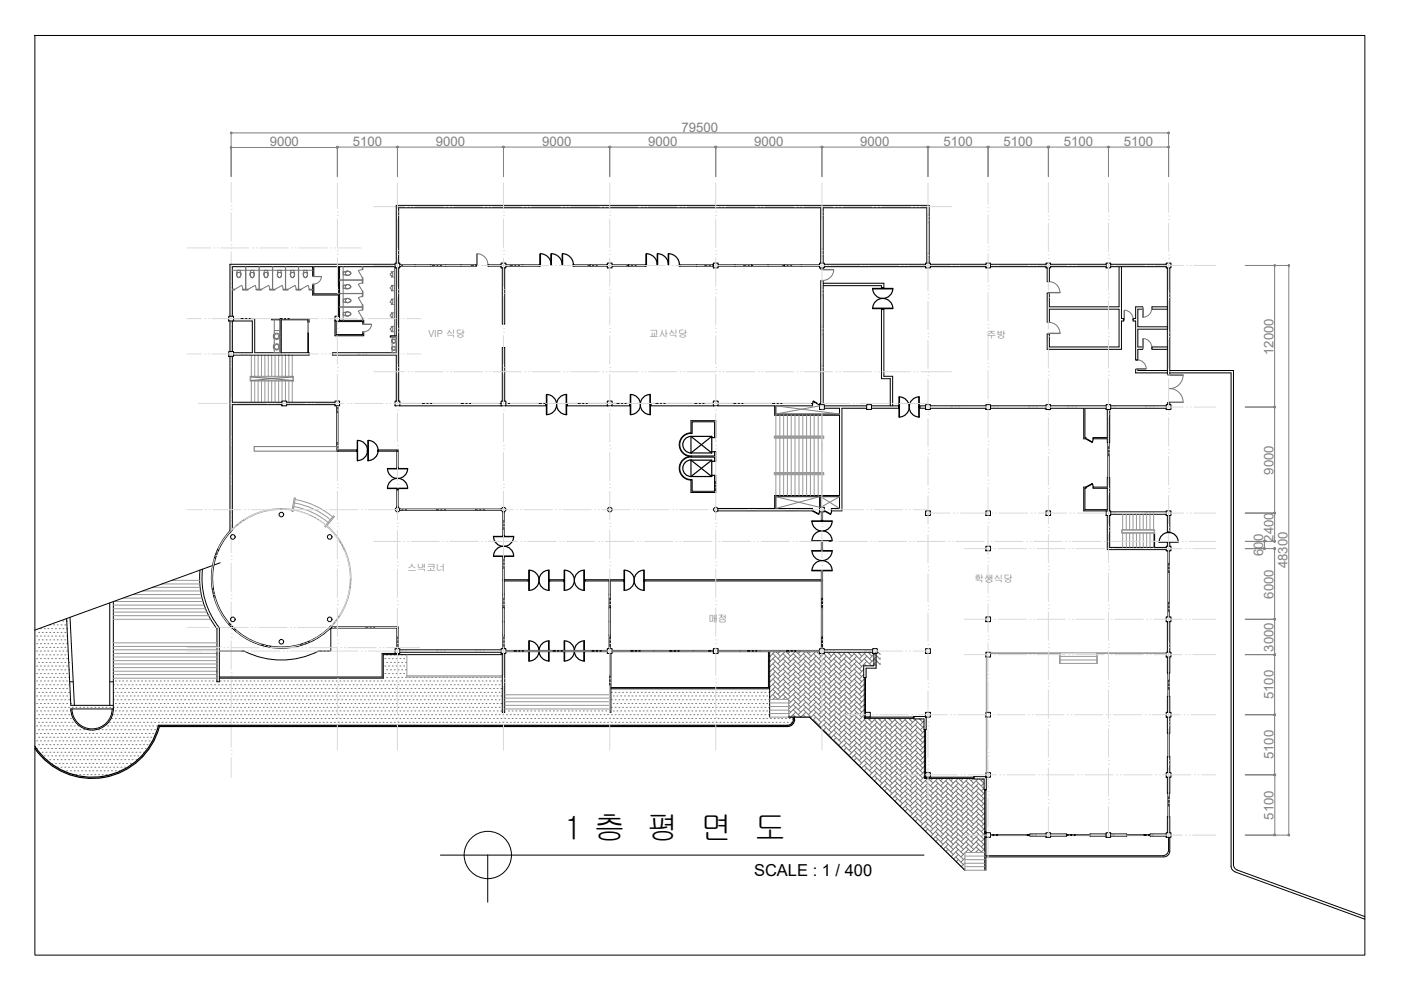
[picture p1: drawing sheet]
<svg xmlns="http://www.w3.org/2000/svg" width="297mm" height="210mm" viewBox="0 0 297 210" stroke-linecap="round" stroke-linejoin="round" font-family="sans-serif">
<defs><g id="words">
<text font-size="6.8" x="119.6" y="177.8">1 층 평 면 도</text>
<text font-size="3.5" x="159.9" y="185.8">SCALE : 1 / 400</text>
<g font-size="2.8" fill="#7f7f7f">
<text x="144.5" y="27.9">79500</text>
<text x="57.2" y="31">9000</text>
<text x="74.8" y="30.9">5100</text>
<text x="92.4" y="30.9">9000</text>
<text x="114.9" y="30.9">9000</text>
<text x="137.4" y="30.9">9000</text>
<text x="159.9" y="30.9">9000</text>
<text x="182.4" y="30.9">9000</text>
<text x="200.1" y="30.9">5100</text>
<text x="212.8" y="30.9">5100</text>
<text x="225.5" y="30.9">5100</text>
<text x="238.3" y="30.9">5100</text>
<text x="270" y="75.3" transform="rotate(-90 270 75.3)">12000</text>
<text x="270" y="100.7" transform="rotate(-90 270 100.7)">9000</text>
<text x="267.8" y="117.9" transform="rotate(-90 267.8 117.9)">600</text>
<text x="270" y="114.9" transform="rotate(-90 270 114.9)">2400</text>
<text x="273" y="120.5" transform="rotate(-90 273 120.5)">48300</text>
<text x="270" y="126.9" transform="rotate(-90 270 126.9)">6000</text>
<text x="270" y="138.2" transform="rotate(-90 270 138.2)">3000</text>
<text x="270" y="148.3" transform="rotate(-90 270 148.3)">5100</text>
<text x="270" y="161" transform="rotate(-90 270 161)">5100</text>
<text x="270" y="173.8" transform="rotate(-90 270 173.8)">5100</text>
</g>
<g font-size="2" fill="#757575">
<text x="90.8" y="71.5">VIP 식당</text>
<text x="137.7" y="71.5">교사식당</text>
<text x="209.2" y="71.6">주방</text>
<text x="86.3" y="121">스낵코너</text>
<text x="206.6" y="123.3">학생식당</text>
<text x="150.2" y="131.9">매점</text>
</g>
</g></defs>
<!-- layer: HATCH -->
<g fill="none" stroke="#757575" stroke-width=".21">
<path d="M7.8 134.9h.1M7.8 136.5h.1M7.8 138h.1M7.8 139.6h.1M8.2 134.1h.1M8.2 135.7h.1M8.2 137.3h.1M8.2 138.8h.1M8.6 133.3h.1M8.6 134.9h.1M8.6 136.5h.1M8.6 138h.1"/>
<path d="M8.6 139.6h.1M9 134.1h.1M9 135.7h.1M9 137.3h.1M9 138.8h.1M9.4 133.3h.1M9.4 134.9h.1M9.4 136.5h.1M9.4 138h.1M9.4 139.6h.1M9.8 134.1h.1M9.8 135.7h.1"/>
<path d="M9.8 137.3h.1M9.8 138.8h.1M10.1 133.3h.1M10.1 134.9h.1M10.1 136.5h.1M10.1 138h.1M10.1 139.6h.1M10.6 132.5h.1M10.6 134.1h.1M10.6 135.7h.1M10.6 137.3h.1M10.6 138.8h.1"/>
<path d="M11 133.3h.1M11 134.9h.1M11 136.5h.1M11 138h.1M11 139.6h.1M11.4 132.5h.1M11.4 134.1h.1M11.4 135.7h.1M11.4 137.3h.1M11.4 138.8h.1M11.8 133.3h.1M11.8 134.9h.1"/>
<path d="M11.8 136.5h.1M11.8 138h.1M11.8 139.6h.1M12.1 132.5h.1M12.1 134.1h.1M12.1 135.7h.1M12.1 137.3h.1M12.1 138.8h.1M12.6 133.3h.1M12.6 134.9h.1M12.6 136.5h.1M12.6 138h.1"/>
<path d="M12.6 139.6h.1M12.9 132.5h.1M12.9 134.1h.1M12.9 135.7h.1M12.9 137.3h.1M12.9 138.8h.1M13.3 131.7h.1M13.3 133.3h.1M13.3 134.9h.1M13.3 136.5h.1M13.3 138h.1M13.3 139.6h.1"/>
<path d="M13.7 132.5h.1M13.7 134.1h.1M13.7 135.7h.1M13.7 137.3h.1M13.7 138.8h.1M14.1 131.7h.1M14.1 133.3h.1M14.1 134.9h.1M14.1 136.5h.1M14.1 138h.1M14.1 139.6h.1M81.6 139.6h.1"/>
<path d="M82 138.8h.1M82.4 139.6h.1M82.8 138.8h.1M83.2 139.6h.1M83.6 138.8h.1M84 139.6h.1M84.4 138.8h.1M84.8 139.6h.1M85.2 138.8h.1M85.6 139.6h.1M86 138.8h.1M163.2 138.2h.1"/>
<path d="M163.2 139l.1 .1M163.9 139.7l1.6 1.6M163.9 138.6l1.6 1.6M164.3 138.2l-1.1 1.1M164.4 139.1l-1.2 1.2M164.5 138.2l1 .9M165.3 138.2l-.4 .4M166 139.7l1.6 1.6M166 138.6l1.6 1.6M166.4 138.2l-1.5 1.5M166.6 139.1l-1.7 1.6M166.7 138.2l.9 .9"/>
<path d="M167.5 138.2l-.4 .4M168.2 139.7l1.6 1.6M168.2 138.6l1.6 1.6M168.6 138.2l-1.5 1.5M168.7 139.1l-1.6 1.6M168.8 138.2l1 .9M169.7 138.2l-.5 .4M170.3 139.7l1.6 1.6M170.3 138.6l1.6 1.6M170.8 138.2l-1.6 1.5M170.8 139.1l-1.6 1.6M171 138.2l.9 .9"/>
<path d="M171.8 138.2l-.4 .4M172.5 139.7l1.6 1.6M172.5 138.6l1.6 1.6M172.9 138.2l-1.5 1.5M173 139.1l-1.6 1.6M173.1 138.2l1 .9M173.8 138.4l-.2 .2M174.7 139.7l1.6 1.6M174.7 138.6l1.6 1.6M174.7 138.5l-1.1 1.2M174.9 138.3l-.1 .2M175.2 139.1l-1.6 1.6"/>
<path d="M175.4 138.3l.9 .8M176 138.3l-.3 .3M176.8 139.7l1.6 1.6M176.8 138.6l1.6 1.6M177.1 138.3l-1.4 1.4M177.3 139.1l-1.6 1.6M177.6 138.3l.8 .8M178.2 138.3l-.3 .3M178.9 139.7l1.7 1.6M178.9 138.6l1.7 1.6M179.2 138.3l-1.3 1.4M179.5 139.1l-1.6 1.6"/>
<path d="M179.7 138.3l.9 .8M180.3 138.3l-.3 .3M181.1 139.7l1.6 1.6M181.1 138.6l1.6 1.6M181.4 138.3l-1.4 1.4M181.6 139.1l-1.6 1.6M181.9 138.3l.8 .8M182.5 138.3l-.3 .3M183.2 139.7l1.6 1.5M183.2 138.6l1.7 1.6M183.5 138.3l-1.3 1.4M183.8 139.1l-1.6 1.6"/>
<path d="M184.1 138.3l.8 .8M184.6 138.3l-.3 .3M185.4 139.7l1.2 1.2M185.4 138.6l1.2 1.2M185.7 138.3l-1.4 1.4M186 139.1l-1.7 1.6M186.2 138.3l.2 .2M186.4 138.5l.2 .3M186.5 138.5v.1M186.6 139.5l-.1 .2M7.8 141.2h.1M7.8 142.8h.1"/>
<path d="M7.8 144.4h.1M7.8 146h.1M7.8 147.6h.1M7.8 149.2h.1M7.8 150.7h.1M7.8 152.3h.1M7.8 153.9h.1M7.8 155.5h.1M7.8 157.1h.1M7.8 158.7h.1M8.2 140.4h.1M8.2 142h.1"/>
<path d="M8.2 143.6h.1M8.2 145.2h.1M8.2 146.8h.1M8.2 148.4h.1M8.2 150h.1M8.2 151.5h.1M8.2 153.1h.1M8.2 154.7h.1M8.2 156.3h.1M8.2 157.9h.1M8.6 141.2h.1M8.6 142.8h.1"/>
<path d="M8.6 144.4h.1M8.6 146h.1M8.6 147.6h.1M8.6 149.2h.1M8.6 150.7h.1M8.6 152.3h.1M8.6 153.9h.1M8.6 155.5h.1M8.6 157.1h.1M8.6 158.7h.1M9 140.4h.1M9 142h.1"/>
<path d="M9 143.6h.1M9 145.2h.1M9 146.8h.1M9 148.4h.1M9 150h.1M9 151.5h.1M9 153.1h.1M9 154.7h.1M9 156.3h.1M9 157.9h.1M9 159.5h.1M9.4 141.2h.1"/>
<path d="M9.4 142.8h.1M9.4 144.4h.1M9.4 146h.1M9.4 147.6h.1M9.4 149.2h.1M9.4 150.7h.1M9.4 152.3h.1M9.4 153.9h.1M9.4 155.5h.1M9.4 157.1h.1M9.4 158.7h.1M9.8 140.4h.1"/>
<path d="M9.8 142h.1M9.8 143.6h.1M9.8 145.2h.1M9.8 146.8h.1M9.8 148.4h.1M9.8 150h.1M9.8 151.5h.1M9.8 153.1h.1M9.8 154.7h.1M9.8 156.3h.1M9.8 157.9h.1M9.8 159.5h.1"/>
<path d="M10.1 141.2h.1M10.1 142.8h.1M10.1 144.4h.1M10.1 146h.1M10.1 147.6h.1M10.1 149.2h.1M10.1 150.7h.1M10.1 152.3h.1M10.1 153.9h.1M10.1 155.5h.1M10.1 157.1h.1M10.1 158.7h.1"/>
<path d="M10.6 140.4h.1M10.6 142h.1M10.6 143.6h.1M10.6 145.2h.1M10.6 146.8h.1M10.6 148.4h.1M10.6 150h.1M10.6 151.5h.1M10.6 153.1h.1M10.6 154.7h.1M10.6 156.3h.1M10.6 157.9h.1"/>
<path d="M10.6 159.5h.1M11 141.2h.1M11 142.8h.1M11 144.4h.1M11 146h.1M11 147.6h.1M11 149.2h.1M11 150.7h.1M11 152.3h.1M11 153.9h.1M11 155.5h.1M11 157.1h.1"/>
<path d="M11 158.7h.1M11.4 140.4h.1M11.4 142h.1M11.4 143.6h.1M11.4 145.2h.1M11.4 146.8h.1M11.4 148.4h.1M11.4 150h.1M11.4 151.5h.1M11.4 153.1h.1M11.4 154.7h.1M11.4 156.3h.1"/>
<path d="M11.4 157.9h.1M11.4 159.5h.1M11.8 141.2h.1M11.8 142.8h.1M11.8 144.4h.1M11.8 146h.1M11.8 147.6h.1M11.8 149.2h.1M11.8 150.7h.1M11.8 152.3h.1M11.8 153.9h.1M11.8 155.5h.1"/>
<path d="M11.8 157.1h.1M11.8 158.7h.1M12.1 140.4h.1M12.1 142h.1M12.1 143.6h.1M12.1 145.2h.1M12.1 146.8h.1M12.1 148.4h.1M12.1 150h.1M12.1 151.5h.1M12.1 153.1h.1M12.1 154.7h.1"/>
<path d="M12.1 156.3h.1M12.1 157.9h.1M12.1 159.5h.1M12.6 141.2h.1M12.6 142.8h.1M12.6 144.4h.1M12.6 146h.1M12.6 147.6h.1M12.6 149.2h.1M12.6 150.7h.1M12.6 152.3h.1M12.6 153.9h.1"/>
<path d="M12.6 155.5h.1M12.6 157.1h.1M12.6 158.7h.1M12.9 140.4h.1M12.9 142h.1M12.9 143.6h.1M12.9 145.2h.1M12.9 146.8h.1M12.9 148.4h.1M12.9 150h.1M12.9 151.5h.1M12.9 153.1h.1"/>
<path d="M12.9 154.7h.1M12.9 156.3h.1M12.9 157.9h.1M12.9 159.5h.1M13.3 141.2h.1M13.3 142.8h.1M13.3 144.4h.1M13.3 146h.1M13.3 147.6h.1M13.3 149.2h.1M13.3 150.7h.1M13.3 152.3h.1"/>
<path d="M13.3 153.9h.1M13.3 155.5h.1M13.3 157.1h.1M13.3 158.7h.1M13.7 140.4h.1M13.7 142h.1M13.7 143.6h.1M13.7 145.2h.1M13.7 146.8h.1M13.7 148.4h.1M13.7 150h.1M13.7 151.5h.1"/>
<path d="M13.7 153.1h.1M13.7 154.7h.1M13.7 156.3h.1M13.7 157.9h.1M13.7 159.5h.1M14.1 141.2h.1M14.1 142.8h.1M14.1 144.4h.1M14.1 146h.1M14.1 147.6h.1M14.1 149.2h.1M14.1 150.7h.1"/>
<path d="M14.1 152.3h.1M14.1 153.9h.1M14.1 155.5h.1M14.1 157.1h.1M14.1 158.7h.1M14.5 140.4h.1M14.5 142h.1M14.5 143.6h.1M14.5 145.2h.1M14.5 146.8h.1M14.5 148.4h.1M14.5 150h.1"/>
<path d="M14.5 151.5h.1M14.5 153.1h.1M14.5 154.7h.1M14.5 156.3h.1M14.5 157.9h.1M14.5 159.5h.1M14.9 149.2h.1M14.9 150.7h.1M14.9 152.3h.1M14.9 153.9h.1M14.9 155.5h.1M14.9 157.1h.1"/>
<path d="M14.9 158.7h.1M15.3 150h.1M15.3 153.1h.1M15.3 154.7h.1M15.3 156.3h.1M15.3 157.9h.1M15.3 159.5h.1M15.7 153.9h.1M15.7 155.5h.1M15.7 157.1h.1M15.7 158.7h.1M16.1 150h.1"/>
<path d="M16.1 154.7h.1M16.1 156.3h.1M16.1 157.9h.1M16.1 159.5h.1M16.5 153.9h.1M16.5 155.5h.1M16.5 157.1h.1M16.5 158.7h.1M16.9 150h.1M16.9 154.7h.1M16.9 156.3h.1M16.9 157.9h.1"/>
<path d="M16.9 159.5h.1M17.3 155.5h.1M17.3 157.1h.1M17.3 158.7h.1M17.7 150h.1M17.7 154.7h.1M17.7 156.3h.1M17.7 157.9h.1M17.7 159.5h.1M18.1 155.5h.1M18.1 157.1h.1M18.1 158.7h.1"/>
<path d="M18.5 150h.1M18.5 154.7h.1M18.5 156.3h.1M18.5 157.9h.1M18.5 159.5h.1M18.9 155.5h.1M18.9 157.1h.1M18.9 158.7h.1M19.3 150h.1M19.3 156.3h.1M19.3 157.9h.1M19.3 159.5h.1"/>
<path d="M19.7 155.5h.1M19.7 157.1h.1M19.7 158.7h.1M20.1 150h.1M20.1 156.3h.1M20.1 157.9h.1M20.1 159.5h.1M20.5 155.5h.1M20.5 157.1h.1M20.5 158.7h.1M20.9 150h.1M20.9 154.7h.1"/>
<path d="M20.9 156.3h.1M20.9 157.9h.1M20.9 159.5h.1M21.3 155.5h.1M21.3 157.1h.1M21.3 158.7h.1M21.7 150h.1M21.7 154.7h.1M21.7 156.3h.1M21.7 157.9h.1M21.7 159.5h.1M22.1 155.5h.1"/>
<path d="M22.1 157.1h.1M22.1 158.7h.1M22.5 150h.1M22.5 154.7h.1M22.5 156.3h.1M22.5 157.9h.1M22.5 159.5h.1M22.8 153.9h.1M22.8 155.5h.1M22.8 157.1h.1M22.8 158.7h.1M23.3 150h.1"/>
<path d="M23.3 153.1h.1M23.3 154.7h.1M23.3 156.3h.1M23.3 157.9h.1M23.3 159.5h.1M23.7 152.3h.1M23.7 153.9h.1M23.7 155.5h.1M23.7 157.1h.1M23.7 158.7h.1M24.1 145.2h.1M24.1 146.8h.1"/>
<path d="M24.1 148.4h.1M24.1 150h.1M24.1 151.5h.1M24.1 153.1h.1M24.1 154.7h.1M24.1 156.3h.1M24.1 157.9h.1M24.1 159.5h.1M24.5 144.4h.1M24.5 146h.1M24.5 147.6h.1M24.5 149.2h.1"/>
<path d="M24.5 150.7h.1M24.5 152.3h.1M24.5 153.9h.1M24.5 155.5h.1M24.5 157.1h.1M24.5 158.7h.1M24.8 145.2h.1M24.8 146.8h.1M24.8 148.4h.1M24.8 150h.1M24.8 151.5h.1M24.8 153.1h.1"/>
<path d="M24.8 154.7h.1M24.8 156.3h.1M24.8 157.9h.1M24.8 159.5h.1M25.3 144.4h.1M25.3 146h.1M25.3 147.6h.1M25.3 149.2h.1M25.3 150.7h.1M25.3 152.3h.1M25.3 153.9h.1M25.3 155.5h.1"/>
<path d="M25.3 157.1h.1M25.3 158.7h.1M25.6 145.2h.1M25.6 146.8h.1M25.6 148.4h.1M25.6 150h.1M25.6 151.5h.1M25.6 153.1h.1M25.6 154.7h.1M25.6 156.3h.1M25.6 157.9h.1M25.6 159.5h.1"/>
<path d="M26 144.4h.1M26 146h.1M26 147.6h.1M26 149.2h.1M26 150.7h.1M26 152.3h.1M26 153.9h.1M26 155.5h.1M26 157.1h.1M26 158.7h.1M26.4 145.2h.1M26.4 146.8h.1"/>
<path d="M26.4 148.4h.1M26.4 150h.1M26.4 151.5h.1M26.4 153.1h.1M26.4 154.7h.1M26.4 156.3h.1M26.4 157.9h.1M26.4 159.5h.1M26.8 144.4h.1M26.8 146h.1M26.8 147.6h.1M26.8 149.2h.1"/>
<path d="M26.8 150.7h.1M26.8 152.3h.1M26.8 153.9h.1M26.8 155.5h.1M26.8 157.1h.1M26.8 158.7h.1M27.2 145.2h.1M27.2 146.8h.1M27.2 148.4h.1M27.2 150h.1M27.2 151.5h.1M27.2 153.1h.1"/>
<path d="M27.2 154.7h.1M27.2 156.3h.1M27.2 157.9h.1M27.2 159.5h.1M27.6 144.4h.1M27.6 146h.1M27.6 147.6h.1M27.6 149.2h.1M27.6 150.7h.1M27.6 152.3h.1M27.6 153.9h.1M27.6 155.5h.1"/>
<path d="M27.6 157.1h.1M27.6 158.7h.1M28 145.2h.1M28 146.8h.1M28 148.4h.1M28 150h.1M28 151.5h.1M28 153.1h.1M28 154.7h.1M28 156.3h.1M28 157.9h.1M28 159.5h.1"/>
<path d="M28.4 144.4h.1M28.4 146h.1M28.4 147.6h.1M28.4 149.2h.1M28.4 150.7h.1M28.4 152.3h.1M28.4 153.9h.1M28.4 155.5h.1M28.4 157.1h.1M28.4 158.7h.1M28.8 145.2h.1M28.8 146.8h.1"/>
<path d="M28.8 148.4h.1M28.8 150h.1M28.8 151.5h.1M28.8 153.1h.1M28.8 154.7h.1M28.8 156.3h.1M28.8 157.9h.1M28.8 159.5h.1M29.2 144.4h.1M29.2 146h.1M29.2 147.6h.1M29.2 149.2h.1"/>
<path d="M29.2 150.7h.1M29.2 152.3h.1M29.2 153.9h.1M29.2 155.5h.1M29.2 157.1h.1M29.2 158.7h.1M29.6 145.2h.1M29.6 146.8h.1M29.6 148.4h.1M29.6 150h.1M29.6 151.5h.1M29.6 153.1h.1"/>
<path d="M29.6 154.7h.1M29.6 156.3h.1M29.6 157.9h.1M29.6 159.5h.1M30 144.4h.1M30 146h.1M30 147.6h.1M30 149.2h.1M30 150.7h.1M30 152.3h.1M30 153.9h.1M30 155.5h.1"/>
<path d="M30 157.1h.1M30 158.7h.1M30.4 145.2h.1M30.4 146.8h.1M30.4 148.4h.1M30.4 150h.1M30.4 151.5h.1M30.4 153.1h.1M30.4 154.7h.1M30.4 156.3h.1M30.4 157.9h.1M30.4 159.5h.1"/>
<path d="M30.8 144.4h.1M30.8 146h.1M30.8 147.6h.1M30.8 149.2h.1M30.8 150.7h.1M30.8 152.3h.1M30.8 153.9h.1M30.8 155.5h.1M30.8 157.1h.1M30.8 158.7h.1M31.2 145.2h.1M31.2 146.8h.1"/>
<path d="M31.2 148.4h.1M31.2 150h.1M31.2 151.5h.1M31.2 153.1h.1M31.2 154.7h.1M31.2 156.3h.1M31.2 157.9h.1M31.6 144.4h.1M31.6 146h.1M31.6 147.6h.1M31.6 149.2h.1M31.6 150.7h.1"/>
<path d="M31.6 152.3h.1M31.6 153.9h.1M31.6 155.5h.1M31.6 157.1h.1M32 145.2h.1M32 146.8h.1M32 148.4h.1M32 150h.1M32 151.5h.1M32 153.1h.1M32 154.7h.1M32 156.3h.1"/>
<path d="M32.4 144.4h.1M32.4 146h.1M32.4 147.6h.1M32.4 149.2h.1M32.4 150.7h.1M32.4 152.3h.1M32.4 153.9h.1M32.4 155.5h.1M32.8 145.2h.1M32.8 146.8h.1M32.8 148.4h.1M32.8 150h.1"/>
<path d="M32.8 151.5h.1M32.8 153.1h.1M32.8 154.7h.1M33.2 144.4h.1M33.2 146h.1M33.2 147.6h.1M33.2 149.2h.1M33.2 150.7h.1M33.2 152.3h.1M33.2 153.9h.1M33.6 145.2h.1M33.6 146.8h.1"/>
<path d="M33.6 148.4h.1M33.6 150h.1M33.6 151.5h.1M33.6 153.1h.1M34 144.4h.1M34 146h.1M34 147.6h.1M34 149.2h.1M34 150.7h.1M34 152.3h.1M34.4 145.2h.1M34.4 146.8h.1"/>
<path d="M34.4 148.4h.1M34.4 150h.1M34.4 151.5h.1M34.4 153.1h.1M34.8 144.4h.1M34.8 146h.1M34.8 147.6h.1M34.8 149.2h.1M34.8 150.7h.1M34.8 152.3h.1M35.2 145.2h.1M35.2 146.8h.1"/>
<path d="M35.2 148.4h.1M35.2 150h.1M35.2 151.5h.1M35.2 153.1h.1M35.5 144.4h.1M35.5 146h.1M35.5 147.6h.1M35.5 149.2h.1M35.5 150.7h.1M35.5 152.3h.1M36 145.2h.1M36 146.8h.1"/>
<path d="M36 148.4h.1M36 150h.1M36 151.5h.1M36 153.1h.1M36.4 144.4h.1M36.4 146h.1M36.4 147.6h.1M36.4 149.2h.1M36.4 150.7h.1M36.4 152.3h.1M36.8 145.2h.1M36.8 146.8h.1"/>
<path d="M36.8 148.4h.1M36.8 150h.1M36.8 151.5h.1M36.8 153.1h.1M37.2 144.4h.1M37.2 146h.1M37.2 147.6h.1M37.2 149.2h.1M37.2 150.7h.1M37.2 152.3h.1M37.5 145.2h.1M37.5 146.8h.1"/>
<path d="M37.5 148.4h.1M37.5 150h.1M37.5 151.5h.1M37.5 153.1h.1M38 144.4h.1M38 146h.1M38 147.6h.1M38 149.2h.1M38 150.7h.1M38 152.3h.1M38.3 145.2h.1M38.3 146.8h.1"/>
<path d="M38.3 148.4h.1M38.3 150h.1M38.3 151.5h.1M38.3 153.1h.1M38.7 144.4h.1M38.7 146h.1M38.7 147.6h.1M38.7 149.2h.1M38.7 150.7h.1M38.7 152.3h.1M39.1 145.2h.1M39.1 146.8h.1"/>
<path d="M39.1 148.4h.1M39.1 150h.1M39.1 151.5h.1M39.1 153.1h.1M39.5 144.4h.1M39.5 146h.1M39.5 147.6h.1M39.5 149.2h.1M39.5 150.7h.1M39.5 152.3h.1M39.9 145.2h.1M39.9 146.8h.1"/>
<path d="M39.9 148.4h.1M39.9 150h.1M39.9 151.5h.1M39.9 153.1h.1M40.3 144.4h.1M40.3 146h.1M40.3 147.6h.1M40.3 149.2h.1M40.3 150.7h.1M40.3 152.3h.1M40.7 145.2h.1M40.7 146.8h.1"/>
<path d="M40.7 148.4h.1M40.7 150h.1M40.7 151.5h.1M40.7 153.1h.1M41.1 144.4h.1M41.1 146h.1M41.1 147.6h.1M41.1 149.2h.1M41.1 150.7h.1M41.1 152.3h.1M41.5 145.2h.1M41.5 146.8h.1"/>
<path d="M41.5 148.4h.1M41.5 150h.1M41.5 151.5h.1M41.5 153.1h.1M41.9 144.4h.1M41.9 146h.1M41.9 147.6h.1M41.9 149.2h.1M41.9 150.7h.1M41.9 152.3h.1M42.3 145.2h.1M42.3 146.8h.1"/>
<path d="M42.3 148.4h.1M42.3 150h.1M42.3 151.5h.1M42.3 153.1h.1M42.7 144.4h.1M42.7 146h.1M42.7 147.6h.1M42.7 149.2h.1M42.7 150.7h.1M42.7 152.3h.1M43.1 145.2h.1M43.1 146.8h.1"/>
<path d="M43.1 148.4h.1M43.1 150h.1M43.1 151.5h.1M43.1 153.1h.1M43.5 144.4h.1M43.5 146h.1M43.5 147.6h.1M43.5 149.2h.1M43.5 150.7h.1M43.5 152.3h.1M43.9 145.2h.1M43.9 146.8h.1"/>
<path d="M43.9 148.4h.1M43.9 150h.1M43.9 151.5h.1M43.9 153.1h.1M44.3 144.4h.1M44.3 146h.1M44.3 147.6h.1M44.3 149.2h.1M44.3 150.7h.1M44.3 152.3h.1M44.7 145.2h.1M44.7 146.8h.1"/>
<path d="M44.7 148.4h.1M44.7 150h.1M44.7 151.5h.1M44.7 153.1h.1M45.1 144.4h.1M45.1 146h.1M45.1 147.6h.1M45.1 149.2h.1M45.1 150.7h.1M45.1 152.3h.1M45.5 145.2h.1M45.5 146.8h.1"/>
<path d="M45.5 148.4h.1M45.5 150h.1M45.5 151.5h.1M45.5 153.1h.1M45.9 144.4h.1M45.9 146h.1M45.9 147.6h.1M45.9 149.2h.1M45.9 150.7h.1M45.9 152.3h.1M46.3 145.2h.1M46.3 146.8h.1"/>
<path d="M46.3 148.4h.1M46.3 150h.1M46.3 151.5h.1M46.3 153.1h.1M46.7 144.4h.1M46.7 146h.1M46.7 147.6h.1M46.7 149.2h.1M46.7 150.7h.1M46.7 152.3h.1M47.1 145.2h.1M47.1 146.8h.1"/>
<path d="M47.1 148.4h.1M47.1 150h.1M47.1 151.5h.1M47.1 153.1h.1M47.5 144.4h.1M47.5 146h.1M47.5 147.6h.1M47.5 149.2h.1M47.5 150.7h.1M47.5 152.3h.1M47.9 145.2h.1M47.9 146.8h.1"/>
<path d="M47.9 148.4h.1M47.9 150h.1M47.9 151.5h.1M47.9 153.1h.1M48.2 144.4h.1M48.2 146h.1M48.2 147.6h.1M48.2 149.2h.1M48.2 150.7h.1M48.2 152.3h.1M48.7 145.2h.1M48.7 146.8h.1"/>
<path d="M48.7 148.4h.1M48.7 150h.1M48.7 151.5h.1M48.7 153.1h.1M49.1 144.4h.1M49.1 146h.1M49.1 147.6h.1M49.1 149.2h.1M49.1 150.7h.1M49.1 152.3h.1M49.5 145.2h.1M49.5 146.8h.1"/>
<path d="M49.5 148.4h.1M49.5 150h.1M49.5 151.5h.1M49.5 153.1h.1M49.9 144.4h.1M49.9 146h.1M49.9 147.6h.1M49.9 149.2h.1M49.9 150.7h.1M49.9 152.3h.1M50.2 145.2h.1M50.2 146.8h.1"/>
<path d="M50.2 148.4h.1M50.2 150h.1M50.2 151.5h.1M50.2 153.1h.1M50.7 144.4h.1M50.7 146h.1M50.7 147.6h.1M50.7 149.2h.1M50.7 150.7h.1M50.7 152.3h.1M51 145.2h.1M51 146.8h.1"/>
<path d="M51 148.4h.1M51 150h.1M51 151.5h.1M51 153.1h.1M51.4 144.4h.1M51.4 146h.1M51.4 147.6h.1M51.4 149.2h.1M51.4 150.7h.1M51.4 152.3h.1M51.8 145.2h.1M51.8 146.8h.1"/>
<path d="M51.8 148.4h.1M51.8 150h.1M51.8 151.5h.1M51.8 153.1h.1M52.2 144.4h.1M52.2 146h.1M52.2 147.6h.1M52.2 149.2h.1M52.2 150.7h.1M52.2 152.3h.1M52.6 145.2h.1M52.6 146.8h.1"/>
<path d="M52.6 148.4h.1M52.6 150h.1M52.6 151.5h.1M52.6 153.1h.1M53 144.4h.1M53 146h.1M53 147.6h.1M53 149.2h.1M53 150.7h.1M53 152.3h.1M53.4 145.2h.1M53.4 146.8h.1"/>
<path d="M53.4 148.4h.1M53.4 150h.1M53.4 151.5h.1M53.4 153.1h.1M53.8 144.4h.1M53.8 146h.1M53.8 147.6h.1M53.8 149.2h.1M53.8 150.7h.1M53.8 152.3h.1M54.2 145.2h.1M54.2 146.8h.1"/>
<path d="M54.2 148.4h.1M54.2 150h.1M54.2 151.5h.1M54.2 153.1h.1M54.6 144.4h.1M54.6 146h.1M54.6 147.6h.1M54.6 149.2h.1M54.6 150.7h.1M54.6 152.3h.1M55 145.2h.1M55 146.8h.1"/>
<path d="M55 148.4h.1M55 150h.1M55 151.5h.1M55 153.1h.1M55.4 144.4h.1M55.4 146h.1M55.4 147.6h.1M55.4 149.2h.1M55.4 150.7h.1M55.4 152.3h.1M55.8 145.2h.1M55.8 146.8h.1"/>
<path d="M55.8 148.4h.1M55.8 150h.1M55.8 151.5h.1M55.8 153.1h.1M56.2 144.4h.1M56.2 146h.1M56.2 147.6h.1M56.2 149.2h.1M56.2 150.7h.1M56.2 152.3h.1M56.6 145.2h.1M56.6 146.8h.1"/>
<path d="M56.6 148.4h.1M56.6 150h.1M56.6 151.5h.1M56.6 153.1h.1M57 144.4h.1M57 146h.1M57 147.6h.1M57 149.2h.1M57 150.7h.1M57 152.3h.1M57.4 145.2h.1M57.4 146.8h.1"/>
<path d="M57.4 148.4h.1M57.4 150h.1M57.4 151.5h.1M57.4 153.1h.1M57.8 144.4h.1M57.8 146h.1M57.8 147.6h.1M57.8 149.2h.1M57.8 150.7h.1M57.8 152.3h.1M58.2 145.2h.1M58.2 146.8h.1"/>
<path d="M58.2 148.4h.1M58.2 150h.1M58.2 151.5h.1M58.2 153.1h.1M58.6 144.4h.1M58.6 146h.1M58.6 147.6h.1M58.6 149.2h.1M58.6 150.7h.1M58.6 152.3h.1M59 145.2h.1M59 146.8h.1"/>
<path d="M59 148.4h.1M59 150h.1M59 151.5h.1M59 153.1h.1M59.4 144.4h.1M59.4 146h.1M59.4 147.6h.1M59.4 149.2h.1M59.4 150.7h.1M59.4 152.3h.1M59.8 145.2h.1M59.8 146.8h.1"/>
<path d="M59.8 148.4h.1M59.8 150h.1M59.8 151.5h.1M59.8 153.1h.1M60.2 144.4h.1M60.2 146h.1M60.2 147.6h.1M60.2 149.2h.1M60.2 150.7h.1M60.2 152.3h.1M60.6 145.2h.1M60.6 146.8h.1"/>
<path d="M60.6 148.4h.1M60.6 150h.1M60.6 151.5h.1M60.6 153.1h.1M60.9 144.4h.1M60.9 146h.1M60.9 147.6h.1M60.9 149.2h.1M60.9 150.7h.1M60.9 152.3h.1M61.4 145.2h.1M61.4 146.8h.1"/>
<path d="M61.4 148.4h.1M61.4 150h.1M61.4 151.5h.1M61.4 153.1h.1M61.8 144.4h.1M61.8 146h.1M61.8 147.6h.1M61.8 149.2h.1M61.8 150.7h.1M61.8 152.3h.1M62.2 145.2h.1M62.2 146.8h.1"/>
<path d="M62.2 148.4h.1M62.2 150h.1M62.2 151.5h.1M62.2 153.1h.1M62.6 144.4h.1M62.6 146h.1M62.6 147.6h.1M62.6 149.2h.1M62.6 150.7h.1M62.6 152.3h.1M62.9 145.2h.1M62.9 146.8h.1"/>
<path d="M62.9 148.4h.1M62.9 150h.1M62.9 151.5h.1M62.9 153.1h.1M63.4 144.4h.1M63.4 146h.1M63.4 147.6h.1M63.4 149.2h.1M63.4 150.7h.1M63.4 152.3h.1M63.7 145.2h.1M63.7 146.8h.1"/>
<path d="M63.7 148.4h.1M63.7 150h.1M63.7 151.5h.1M63.7 153.1h.1M64.1 144.4h.1M64.1 146h.1M64.1 147.6h.1M64.1 149.2h.1M64.1 150.7h.1M64.1 152.3h.1M64.5 145.2h.1M64.5 146.8h.1"/>
<path d="M64.5 148.4h.1M64.5 150h.1M64.5 151.5h.1M64.5 153.1h.1M64.9 144.4h.1M64.9 146h.1M64.9 147.6h.1M64.9 149.2h.1M64.9 150.7h.1M64.9 152.3h.1M65.3 145.2h.1M65.3 146.8h.1"/>
<path d="M65.3 148.4h.1M65.3 150h.1M65.3 151.5h.1M65.3 153.1h.1M65.7 144.4h.1M65.7 146h.1M65.7 147.6h.1M65.7 149.2h.1M65.7 150.7h.1M65.7 152.3h.1M66.1 145.2h.1M66.1 146.8h.1"/>
<path d="M66.1 148.4h.1M66.1 150h.1M66.1 151.5h.1M66.1 153.1h.1M66.5 144.4h.1M66.5 146h.1M66.5 147.6h.1M66.5 149.2h.1M66.5 150.7h.1M66.5 152.3h.1M66.9 145.2h.1M66.9 146.8h.1"/>
<path d="M66.9 148.4h.1M66.9 150h.1M66.9 151.5h.1M66.9 153.1h.1M67.3 144.4h.1M67.3 146h.1M67.3 147.6h.1M67.3 149.2h.1M67.3 150.7h.1M67.3 152.3h.1M67.7 145.2h.1M67.7 146.8h.1"/>
<path d="M67.7 148.4h.1M67.7 150h.1M67.7 151.5h.1M67.7 153.1h.1M68.1 144.4h.1M68.1 146h.1M68.1 147.6h.1M68.1 149.2h.1M68.1 150.7h.1M68.1 152.3h.1M68.5 145.2h.1M68.5 146.8h.1"/>
<path d="M68.5 148.4h.1M68.5 150h.1M68.5 151.5h.1M68.5 153.1h.1M68.9 144.4h.1M68.9 146h.1M68.9 147.6h.1M68.9 149.2h.1M68.9 150.7h.1M68.9 152.3h.1M69.3 145.2h.1M69.3 146.8h.1"/>
<path d="M69.3 148.4h.1M69.3 150h.1M69.3 151.5h.1M69.3 153.1h.1M69.7 144.4h.1M69.7 146h.1M69.7 147.6h.1M69.7 149.2h.1M69.7 150.7h.1M69.7 152.3h.1M70.1 145.2h.1M70.1 146.8h.1"/>
<path d="M70.1 148.4h.1M70.1 150h.1M70.1 151.5h.1M70.1 153.1h.1M70.5 144.4h.1M70.5 146h.1M70.5 147.6h.1M70.5 149.2h.1M70.5 150.7h.1M70.5 152.3h.1M70.9 145.2h.1M70.9 146.8h.1"/>
<path d="M70.9 148.4h.1M70.9 150h.1M70.9 151.5h.1M70.9 153.1h.1M71.3 144.4h.1M71.3 146h.1M71.3 147.6h.1M71.3 149.2h.1M71.3 150.7h.1M71.3 152.3h.1M71.7 145.2h.1M71.7 146.8h.1"/>
<path d="M71.7 148.4h.1M71.7 150h.1M71.7 151.5h.1M71.7 153.1h.1M72.1 144.4h.1M72.1 146h.1M72.1 147.6h.1M72.1 149.2h.1M72.1 150.7h.1M72.1 152.3h.1M72.5 145.2h.1M72.5 146.8h.1"/>
<path d="M72.5 148.4h.1M72.5 150h.1M72.5 151.5h.1M72.5 153.1h.1M72.9 144.4h.1M72.9 146h.1M72.9 147.6h.1M72.9 149.2h.1M72.9 150.7h.1M72.9 152.3h.1M73.3 145.2h.1M73.3 146.8h.1"/>
<path d="M73.3 148.4h.1M73.3 150h.1M73.3 151.5h.1M73.3 153.1h.1M73.6 144.4h.1M73.6 146h.1M73.6 147.6h.1M73.6 149.2h.1M73.6 150.7h.1M73.6 152.3h.1M74.1 145.2h.1M74.1 146.8h.1"/>
<path d="M74.1 148.4h.1M74.1 150h.1M74.1 151.5h.1M74.1 153.1h.1M74.5 144.4h.1M74.5 146h.1M74.5 147.6h.1M74.5 149.2h.1M74.5 150.7h.1M74.5 152.3h.1M74.9 145.2h.1M74.9 146.8h.1"/>
<path d="M74.9 148.4h.1M74.9 150h.1M74.9 151.5h.1M74.9 153.1h.1M75.3 144.4h.1M75.3 146h.1M75.3 147.6h.1M75.3 149.2h.1M75.3 150.7h.1M75.3 152.3h.1M75.6 145.2h.1M75.6 146.8h.1"/>
<path d="M75.6 148.4h.1M75.6 150h.1M75.6 151.5h.1M75.6 153.1h.1M76.1 144.4h.1M76.1 146h.1M76.1 147.6h.1M76.1 149.2h.1M76.1 150.7h.1M76.1 152.3h.1M76.4 145.2h.1M76.4 146.8h.1"/>
<path d="M76.4 148.4h.1M76.4 150h.1M76.4 151.5h.1M76.4 153.1h.1M76.8 144.4h.1M76.8 146h.1M76.8 147.6h.1M76.8 149.2h.1M76.8 150.7h.1M76.8 152.3h.1M77.2 145.2h.1M77.2 146.8h.1"/>
<path d="M77.2 148.4h.1M77.2 150h.1M77.2 151.5h.1M77.2 153.1h.1M77.6 144.4h.1M77.6 146h.1M77.6 147.6h.1M77.6 149.2h.1M77.6 150.7h.1M77.6 152.3h.1M78 145.2h.1M78 146.8h.1"/>
<path d="M78 148.4h.1M78 150h.1M78 151.5h.1M78 153.1h.1M78.4 144.4h.1M78.4 146h.1M78.4 147.6h.1M78.4 149.2h.1M78.4 150.7h.1M78.4 152.3h.1M78.8 145.2h.1M78.8 146.8h.1"/>
<path d="M78.8 148.4h.1M78.8 150h.1M78.8 151.5h.1M78.8 153.1h.1M79.2 144.4h.1M79.2 146h.1M79.2 147.6h.1M79.2 149.2h.1M79.2 150.7h.1M79.2 152.3h.1M79.6 145.2h.1M79.6 146.8h.1"/>
<path d="M79.6 148.4h.1M79.6 150h.1M79.6 151.5h.1M79.6 153.1h.1M80 144.4h.1M80 146h.1M80 147.6h.1M80 149.2h.1M80 150.7h.1M80 152.3h.1M80.4 145.2h.1M80.4 146.8h.1"/>
<path d="M80.4 148.4h.1M80.4 150h.1M80.4 151.5h.1M80.4 153.1h.1M80.8 144.4h.1M80.8 146h.1M80.8 147.6h.1M80.8 149.2h.1M80.8 150.7h.1M80.8 152.3h.1M81.2 145.2h.1M81.2 146.8h.1"/>
<path d="M81.2 148.4h.1M81.2 150h.1M81.2 151.5h.1M81.2 153.1h.1M81.6 141.2h.1M81.6 142.8h.1M81.6 144.4h.1M81.6 146h.1M81.6 147.6h.1M81.6 149.2h.1M81.6 150.7h.1M81.6 152.3h.1"/>
<path d="M82 140.4h.1M82 142h.1M82 143.6h.1M82 145.2h.1M82 146.8h.1M82 148.4h.1M82 150h.1M82 151.5h.1M82 153.1h.1M82.4 141.2h.1M82.4 142.8h.1M82.4 144.4h.1"/>
<path d="M82.4 146h.1M82.4 147.6h.1M82.4 149.2h.1M82.4 150.7h.1M82.4 152.3h.1M82.8 140.4h.1M82.8 142h.1M82.8 143.6h.1M82.8 145.2h.1M82.8 146.8h.1M82.8 148.4h.1M82.8 150h.1"/>
<path d="M82.8 151.5h.1M82.8 153.1h.1M83.2 141.2h.1M83.2 142.8h.1M83.2 144.4h.1M83.2 146h.1M83.2 147.6h.1M83.2 149.2h.1M83.2 150.7h.1M83.2 152.3h.1M83.6 140.4h.1M83.6 142h.1"/>
<path d="M83.6 143.6h.1M83.6 145.2h.1M83.6 146.8h.1M83.6 148.4h.1M83.6 150h.1M83.6 151.5h.1M83.6 153.1h.1M84 141.2h.1M84 142.8h.1M84 144.4h.1M84 146h.1M84 147.6h.1"/>
<path d="M84 149.2h.1M84 150.7h.1M84 152.3h.1M84.4 140.4h.1M84.4 142h.1M84.4 143.6h.1M84.4 145.2h.1M84.4 146.8h.1M84.4 148.4h.1M84.4 150h.1M84.4 151.5h.1M84.4 153.1h.1"/>
<path d="M84.8 141.2h.1M84.8 142.8h.1M84.8 144.4h.1M84.8 146h.1M84.8 147.6h.1M84.8 149.2h.1M84.8 150.7h.1M84.8 152.3h.1M85.2 140.4h.1M85.2 142h.1M85.2 143.6h.1M85.2 145.2h.1"/>
<path d="M85.2 146.8h.1M85.2 148.4h.1M85.2 150h.1M85.2 151.5h.1M85.2 153.1h.1M85.6 141.2h.1M85.6 142.8h.1M85.6 144.4h.1M85.6 146h.1M85.6 147.6h.1M85.6 149.2h.1M85.6 150.7h.1"/>
<path d="M85.6 152.3h.1M86 140.4h.1M86 142h.1M86 143.6h.1M86 145.2h.1M86 146.8h.1M86 148.4h.1M86 150h.1M86 151.5h.1M86 153.1h.1M86.3 144.4h.1M86.3 146h.1"/>
<path d="M86.3 147.6h.1M86.3 149.2h.1M86.3 150.7h.1M86.3 152.3h.1M86.8 143.6h.1M86.8 145.2h.1M86.8 146.8h.1M86.8 148.4h.1M86.8 150h.1M86.8 151.5h.1M86.8 153.1h.1M87.2 144.4h.1"/>
<path d="M87.2 146h.1M87.2 147.6h.1M87.2 149.2h.1M87.2 150.7h.1M87.2 152.3h.1M87.6 143.6h.1M87.6 145.2h.1M87.6 146.8h.1M87.6 148.4h.1M87.6 150h.1M87.6 151.5h.1M87.6 153.1h.1"/>
<path d="M88 144.4h.1M88 146h.1M88 147.6h.1M88 149.2h.1M88 150.7h.1M88 152.3h.1M88.3 143.6h.1M88.3 145.2h.1M88.3 146.8h.1M88.3 148.4h.1M88.3 150h.1M88.3 151.5h.1"/>
<path d="M88.3 153.1h.1M88.8 144.4h.1M88.8 146h.1M88.8 147.6h.1M88.8 149.2h.1M88.8 150.7h.1M88.8 152.3h.1M89.1 143.6h.1M89.1 145.2h.1M89.1 146.8h.1M89.1 148.4h.1M89.1 150h.1"/>
<path d="M89.1 151.5h.1M89.1 153.1h.1M89.5 144.4h.1M89.5 146h.1M89.5 147.6h.1M89.5 149.2h.1M89.5 150.7h.1M89.5 152.3h.1M89.9 143.6h.1M89.9 145.2h.1M89.9 146.8h.1M89.9 148.4h.1"/>
<path d="M89.9 150h.1M89.9 151.5h.1M89.9 153.1h.1M90.3 144.4h.1M90.3 146h.1M90.3 147.6h.1M90.3 149.2h.1M90.3 150.7h.1M90.3 152.3h.1M90.7 143.6h.1M90.7 145.2h.1M90.7 146.8h.1"/>
<path d="M90.7 148.4h.1M90.7 150h.1M90.7 151.5h.1M90.7 153.1h.1M91.1 144.4h.1M91.1 146h.1M91.1 147.6h.1M91.1 149.2h.1M91.1 150.7h.1M91.1 152.3h.1M91.5 143.6h.1M91.5 145.2h.1"/>
<path d="M91.5 146.8h.1M91.5 148.4h.1M91.5 150h.1M91.5 151.5h.1M91.5 153.1h.1M91.9 144.4h.1M91.9 146h.1M91.9 147.6h.1M91.9 149.2h.1M91.9 150.7h.1M91.9 152.3h.1M92.3 143.6h.1"/>
<path d="M92.3 145.2h.1M92.3 146.8h.1M92.3 148.4h.1M92.3 150h.1M92.3 151.5h.1M92.3 153.1h.1M92.7 144.4h.1M92.7 146h.1M92.7 147.6h.1M92.7 149.2h.1M92.7 150.7h.1M92.7 152.3h.1"/>
<path d="M93.1 143.6h.1M93.1 145.2h.1M93.1 146.8h.1M93.1 148.4h.1M93.1 150h.1M93.1 151.5h.1M93.1 153.1h.1M93.5 144.4h.1M93.5 146h.1M93.5 147.6h.1M93.5 149.2h.1M93.5 150.7h.1"/>
<path d="M93.5 152.3h.1M93.9 143.6h.1M93.9 145.2h.1M93.9 146.8h.1M93.9 148.4h.1M93.9 150h.1M93.9 151.5h.1M93.9 153.1h.1M94.3 144.4h.1M94.3 146h.1M94.3 147.6h.1M94.3 149.2h.1"/>
<path d="M94.3 150.7h.1M94.3 152.3h.1M94.7 143.6h.1M94.7 145.2h.1M94.7 146.8h.1M94.7 148.4h.1M94.7 150h.1M94.7 151.5h.1M94.7 153.1h.1M95.1 144.4h.1M95.1 146h.1M95.1 147.6h.1"/>
<path d="M95.1 149.2h.1M95.1 150.7h.1M95.1 152.3h.1M95.5 143.6h.1M95.5 145.2h.1M95.5 146.8h.1M95.5 148.4h.1M95.5 150h.1M95.5 151.5h.1M95.5 153.1h.1M95.9 144.4h.1M95.9 146h.1"/>
<path d="M95.9 147.6h.1M95.9 149.2h.1M95.9 150.7h.1M95.9 152.3h.1M96.3 143.6h.1M96.3 145.2h.1M96.3 146.8h.1M96.3 148.4h.1M96.3 150h.1M96.3 151.5h.1M96.3 153.1h.1M96.7 144.4h.1"/>
<path d="M96.7 146h.1M96.7 147.6h.1M96.7 149.2h.1M96.7 150.7h.1M96.7 152.3h.1M97.1 143.6h.1M97.1 145.2h.1M97.1 146.8h.1M97.1 148.4h.1M97.1 150h.1M97.1 151.5h.1M97.1 153.1h.1"/>
<path d="M97.5 144.4h.1M97.5 146h.1M97.5 147.6h.1M97.5 149.2h.1M97.5 150.7h.1M97.5 152.3h.1M97.9 143.6h.1M97.9 145.2h.1M97.9 146.8h.1M97.9 148.4h.1M97.9 150h.1M97.9 151.5h.1"/>
<path d="M97.9 153.1h.1M98.3 144.4h.1M98.3 146h.1M98.3 147.6h.1M98.3 149.2h.1M98.3 150.7h.1M98.3 152.3h.1M98.7 143.6h.1M98.7 145.2h.1M98.7 146.8h.1M98.7 148.4h.1M98.7 150h.1"/>
<path d="M98.7 151.5h.1M98.7 153.1h.1M99 144.4h.1M99 146h.1M99 147.6h.1M99 149.2h.1M99 150.7h.1M99 152.3h.1M99.5 143.6h.1M99.5 145.2h.1M99.5 146.8h.1M99.5 148.4h.1"/>
<path d="M99.5 150h.1M99.5 151.5h.1M99.5 153.1h.1M99.9 144.4h.1M99.9 146h.1M99.9 147.6h.1M99.9 149.2h.1M99.9 150.7h.1M99.9 152.3h.1M100.2 143.6h.1M100.2 145.2h.1M100.2 146.8h.1"/>
<path d="M100.2 148.4h.1M100.2 150h.1M100.2 151.5h.1M100.2 153.1h.1M100.7 144.4h.1M100.7 146h.1M100.7 147.6h.1M100.7 149.2h.1M100.7 150.7h.1M100.7 152.3h.1M101 143.6h.1M101 145.2h.1"/>
<path d="M101 146.8h.1M101 148.4h.1M101 150h.1M101 151.5h.1M101 153.1h.1M101.5 144.4h.1M101.5 146h.1M101.5 147.6h.1M101.5 149.2h.1M101.5 150.7h.1M101.5 152.3h.1M101.8 143.6h.1"/>
<path d="M101.8 145.2h.1M101.8 146.8h.1M101.8 148.4h.1M101.8 150h.1M101.8 151.5h.1M101.8 153.1h.1M102.2 144.4h.1M102.2 146h.1M102.2 147.6h.1M102.2 149.2h.1M102.2 150.7h.1M102.2 152.3h.1"/>
<path d="M102.6 143.6h.1M102.6 145.2h.1M102.6 146.8h.1M102.6 148.4h.1M102.6 150h.1M102.6 151.5h.1M102.6 153.1h.1M103 144.4h.1M103 146h.1M103 147.6h.1M103 149.2h.1M103 150.7h.1"/>
<path d="M103 152.3h.1M103.4 143.6h.1M103.4 145.2h.1M103.4 146.8h.1M103.4 148.4h.1M103.4 150h.1M103.4 151.5h.1M103.4 153.1h.1M103.8 144.4h.1M103.8 146h.1M103.8 147.6h.1M103.8 149.2h.1"/>
<path d="M103.8 150.7h.1M103.8 152.3h.1M104.2 143.6h.1M104.2 145.2h.1M104.2 146.8h.1M104.2 148.4h.1M104.2 150h.1M104.2 151.5h.1M104.2 153.1h.1M104.6 144.4h.1M104.6 146h.1M104.6 147.6h.1"/>
<path d="M104.6 149.2h.1M104.6 150.7h.1M104.6 152.3h.1M105 143.6h.1M105 145.2h.1M105 146.8h.1M105 148.4h.1M105 150h.1M105 151.5h.1M105 153.1h.1M105.4 144.4h.1M105.4 146h.1"/>
<path d="M105.4 147.6h.1M105.4 149.2h.1M105.4 150.7h.1M105.4 152.3h.1M105.8 143.6h.1M105.8 145.2h.1M105.8 146.8h.1M105.8 148.4h.1M105.8 150h.1M105.8 151.5h.1M105.8 153.1h.1M106.2 144.4h.1"/>
<path d="M106.2 146h.1M106.2 147.6h.1M106.2 149.2h.1M106.2 150.7h.1M106.2 152.3h.1M106.6 151.5h.1M106.6 153.1h.1M107 152.3h.1M107.4 151.5h.1M107.4 153.1h.1M107.8 150.7h.1M107.8 152.3h.1"/>
<path d="M108.2 151.5h.1M108.2 153.1h.1M108.6 150.7h.1M108.6 152.3h.1M109 151.5h.1M109 153.1h.1M109.4 150.7h.1M109.4 152.3h.1M109.8 151.5h.1M109.8 153.1h.1M110.2 150.7h.1M110.2 152.3h.1"/>
<path d="M110.6 151.5h.1M110.6 153.1h.1M111 150.7h.1M111 152.3h.1M111.4 151.5h.1M111.4 153.1h.1M111.7 150.7h.1M111.7 152.3h.1M112.2 151.5h.1M112.2 153.1h.1M112.6 150.7h.1M112.6 152.3h.1"/>
<path d="M112.9 151.5h.1M112.9 153.1h.1M113.4 150.7h.1M113.4 152.3h.1M113.7 151.5h.1M113.7 153.1h.1M114.2 150.7h.1M114.2 152.3h.1M114.5 151.5h.1M114.5 153.1h.1M114.9 150.7h.1M114.9 152.3h.1"/>
<path d="M115.3 151.5h.1M115.3 153.1h.1M115.7 150.7h.1M115.7 152.3h.1M116.1 151.5h.1M116.1 153.1h.1M116.5 150.7h.1M116.5 152.3h.1M116.9 151.5h.1M116.9 153.1h.1M117.3 150.7h.1M117.3 152.3h.1"/>
<path d="M117.7 151.5h.1M117.7 153.1h.1M118.1 150.7h.1M118.1 152.3h.1M118.5 151.5h.1M118.5 153.1h.1M118.9 150.7h.1M118.9 152.3h.1M119.3 151.5h.1M119.3 153.1h.1M119.7 150.7h.1M119.7 152.3h.1"/>
<path d="M120.1 151.5h.1M120.1 153.1h.1M120.5 150.7h.1M120.5 152.3h.1M120.9 151.5h.1M120.9 153.1h.1M121.3 150.7h.1M121.3 152.3h.1M121.7 151.5h.1M121.7 153.1h.1M122.1 150.7h.1M122.1 152.3h.1"/>
<path d="M122.5 151.5h.1M122.5 153.1h.1M122.9 150.7h.1M122.9 152.3h.1M123.3 151.5h.1M123.3 153.1h.1M123.7 150.7h.1M123.7 152.3h.1M124.1 151.5h.1M124.1 153.1h.1M124.4 150.7h.1M124.4 152.3h.1"/>
<path d="M124.9 151.5h.1M124.9 153.1h.1M125.3 150.7h.1M125.3 152.3h.1M125.6 151.5h.1M125.6 153.1h.1M126.1 150.7h.1M126.1 152.3h.1M126.4 151.5h.1M126.4 153.1h.1M126.9 150.7h.1M126.9 152.3h.1"/>
<path d="M127.2 151.5h.1M127.2 153.1h.1M127.6 150.7h.1M127.6 152.3h.1M128 151.5h.1M128 153.1h.1M128.4 150.7h.1M128.4 152.3h.1M128.8 151.5h.1M128.8 153.1h.1M129.2 150.7h.1M129.2 152.3h.1"/>
<path d="M129.6 146.8h.1M129.6 148.4h.1M129.6 150h.1M129.6 151.5h.1M129.6 153.1h.1M130 147.6h.1M130 149.2h.1M130 150.7h.1M130 152.3h.1M130.4 146.8h.1M130.4 148.4h.1M130.4 150h.1"/>
<path d="M130.4 151.5h.1M130.4 153.1h.1M130.8 147.6h.1M130.8 149.2h.1M130.8 150.7h.1M130.8 152.3h.1M131.2 146.8h.1M131.2 148.4h.1M131.2 150h.1M131.2 151.5h.1M131.2 153.1h.1M131.6 147.6h.1"/>
<path d="M131.6 149.2h.1M131.6 150.7h.1M131.6 152.3h.1M132 146.8h.1M132 148.4h.1M132 150h.1M132 151.5h.1M132 153.1h.1M132.4 147.6h.1M132.4 149.2h.1M132.4 150.7h.1M132.4 152.3h.1"/>
<path d="M132.8 146.8h.1M132.8 148.4h.1M132.8 150h.1M132.8 151.5h.1M132.8 153.1h.1M133.2 147.6h.1M133.2 149.2h.1M133.2 150.7h.1M133.2 152.3h.1M133.6 146.8h.1M133.6 148.4h.1M133.6 150h.1"/>
<path d="M133.6 151.5h.1M133.6 153.1h.1M134 147.6h.1M134 149.2h.1M134 150.7h.1M134 152.3h.1M134.4 146.8h.1M134.4 148.4h.1M134.4 150h.1M134.4 151.5h.1M134.4 153.1h.1M134.8 147.6h.1"/>
<path d="M134.8 149.2h.1M134.8 150.7h.1M134.8 152.3h.1M135.2 146.8h.1M135.2 148.4h.1M135.2 150h.1M135.2 151.5h.1M135.2 153.1h.1M135.6 147.6h.1M135.6 149.2h.1M135.6 150.7h.1M135.6 152.3h.1"/>
<path d="M136 146.8h.1M136 148.4h.1M136 150h.1M136 151.5h.1M136 153.1h.1M136.4 147.6h.1M136.4 149.2h.1M136.4 150.7h.1M136.4 152.3h.1M136.8 146.8h.1M136.8 148.4h.1M136.8 150h.1"/>
<path d="M136.8 151.5h.1M136.8 153.1h.1M137.1 147.6h.1M137.1 149.2h.1M137.1 150.7h.1M137.1 152.3h.1M137.6 146.8h.1M137.6 148.4h.1M137.6 150h.1M137.6 151.5h.1M137.6 153.1h.1M138 147.6h.1"/>
<path d="M138 149.2h.1M138 150.7h.1M138 152.3h.1M138.3 146.8h.1M138.3 148.4h.1M138.3 150h.1M138.3 151.5h.1M138.3 153.1h.1M138.8 147.6h.1M138.8 149.2h.1M138.8 150.7h.1M138.8 152.3h.1"/>
<path d="M139.1 146.8h.1M139.1 148.4h.1M139.1 150h.1M139.1 151.5h.1M139.1 153.1h.1M139.6 147.6h.1M139.6 149.2h.1M139.6 150.7h.1M139.6 152.3h.1M139.9 146.8h.1M139.9 148.4h.1M139.9 150h.1"/>
<path d="M139.9 151.5h.1M139.9 153.1h.1M140.3 147.6h.1M140.3 149.2h.1M140.3 150.7h.1M140.3 152.3h.1M140.7 146.8h.1M140.7 148.4h.1M140.7 150h.1M140.7 151.5h.1M140.7 153.1h.1M141.1 147.6h.1"/>
<path d="M141.1 149.2h.1M141.1 150.7h.1M141.1 152.3h.1M141.5 146.8h.1M141.5 148.4h.1M141.5 150h.1M141.5 151.5h.1M141.5 153.1h.1M141.9 147.6h.1M141.9 149.2h.1M141.9 150.7h.1M141.9 152.3h.1"/>
<path d="M142.3 146.8h.1M142.3 148.4h.1M142.3 150h.1M142.3 151.5h.1M142.3 153.1h.1M142.7 147.6h.1M142.7 149.2h.1M142.7 150.7h.1M142.7 152.3h.1M143.1 146.8h.1M143.1 148.4h.1M143.1 150h.1"/>
<path d="M143.1 151.5h.1M143.1 153.1h.1M143.5 147.6h.1M143.5 149.2h.1M143.5 150.7h.1M143.5 152.3h.1M143.9 146.8h.1M143.9 148.4h.1M143.9 150h.1M143.9 151.5h.1M143.9 153.1h.1M144.3 147.6h.1"/>
<path d="M144.3 149.2h.1M144.3 150.7h.1M144.3 152.3h.1M144.7 146.8h.1M144.7 148.4h.1M144.7 150h.1M144.7 151.5h.1M144.7 153.1h.1M145.1 147.6h.1M145.1 149.2h.1M145.1 150.7h.1M145.1 152.3h.1"/>
<path d="M145.5 146.8h.1M145.5 148.4h.1M145.5 150h.1M145.5 151.5h.1M145.5 153.1h.1M145.9 147.6h.1M145.9 149.2h.1M145.9 150.7h.1M145.9 152.3h.1M146.3 146.8h.1M146.3 148.4h.1M146.3 150h.1"/>
<path d="M146.3 151.5h.1M146.3 153.1h.1M146.7 147.6h.1M146.7 149.2h.1M146.7 150.7h.1M146.7 152.3h.1M147.1 146.8h.1M147.1 148.4h.1M147.1 150h.1M147.1 151.5h.1M147.1 153.1h.1M147.5 147.6h.1"/>
<path d="M147.5 149.2h.1M147.5 150.7h.1M147.5 152.3h.1M147.9 146.8h.1M147.9 148.4h.1M147.9 150h.1M147.9 151.5h.1M147.9 153.1h.1M148.3 147.6h.1M148.3 149.2h.1M148.3 150.7h.1M148.3 152.3h.1"/>
<path d="M148.7 146.8h.1M148.7 148.4h.1M148.7 150h.1M148.7 151.5h.1M148.7 153.1h.1M149.1 147.6h.1M149.1 149.2h.1M149.1 150.7h.1M149.1 152.3h.1M149.5 146.8h.1M149.5 148.4h.1M149.5 150h.1"/>
<path d="M149.5 151.5h.1M149.5 153.1h.1M149.8 147.6h.1M149.8 149.2h.1M149.8 150.7h.1M149.8 152.3h.1M150.3 146.8h.1M150.3 148.4h.1M150.3 150h.1M150.3 151.5h.1M150.3 153.1h.1M150.7 147.6h.1"/>
<path d="M150.7 149.2h.1M150.7 150.7h.1M150.7 152.3h.1M151 146.8h.1M151 148.4h.1M151 150h.1M151 151.5h.1M151 153.1h.1M151.5 147.6h.1M151.5 149.2h.1M151.5 150.7h.1M151.5 152.3h.1"/>
<path d="M151.8 146.8h.1M151.8 148.4h.1M151.8 150h.1M151.8 151.5h.1M151.8 153.1h.1M152.3 147.6h.1M152.3 149.2h.1M152.3 150.7h.1M152.3 152.3h.1M152.6 146.8h.1M152.6 148.4h.1M152.6 150h.1"/>
<path d="M152.6 151.5h.1M152.6 153.1h.1M153 147.6h.1M153 149.2h.1M153 150.7h.1M153 152.3h.1M153.4 146.8h.1M153.4 148.4h.1M153.4 150h.1M153.4 151.5h.1M153.4 153.1h.1M153.8 147.6h.1"/>
<path d="M153.8 149.2h.1M153.8 150.7h.1M153.8 152.3h.1M154.2 146.8h.1M154.2 148.4h.1M154.2 150h.1M154.2 151.5h.1M154.2 153.1h.1M154.6 147.6h.1M154.6 149.2h.1M154.6 150.7h.1M154.6 152.3h.1"/>
<path d="M155 146.8h.1M155 148.4h.1M155 150h.1M155 151.5h.1M155 153.1h.1M155.4 147.6h.1M155.4 149.2h.1M155.4 150.7h.1M155.4 152.3h.1M155.8 146.8h.1M155.8 148.4h.1M155.8 150h.1"/>
<path d="M155.8 151.5h.1M155.8 153.1h.1M156.2 147.6h.1M156.2 149.2h.1M156.2 150.7h.1M156.2 152.3h.1M156.6 146.8h.1M156.6 148.4h.1M156.6 150h.1M156.6 151.5h.1M156.6 153.1h.1M157 147.6h.1"/>
<path d="M157 149.2h.1M157 150.7h.1M157 152.3h.1M157.4 146.8h.1M157.4 148.4h.1M157.4 150h.1M157.4 151.5h.1M157.4 153.1h.1M157.8 147.6h.1M157.8 149.2h.1M157.8 150.7h.1M157.8 152.3h.1"/>
<path d="M158.2 146.8h.1M158.2 148.4h.1M158.2 150h.1M158.2 151.5h.1M158.2 153.1h.1M158.6 147.6h.1M158.6 149.2h.1M158.6 150.7h.1M158.6 152.3h.1M159 146.8h.1M159 148.4h.1M159 150h.1"/>
<path d="M159 151.5h.1M159 153.1h.1M159.4 147.6h.1M159.4 149.2h.1M159.4 150.7h.1M159.4 152.3h.1M159.8 146.8h.1M159.8 148.4h.1M159.8 150h.1M159.8 151.5h.1M159.8 153.1h.1M160.2 147.6h.1"/>
<path d="M160.2 149.2h.1M160.2 150.7h.1M160.2 152.3h.1M160.6 146.8h.1M160.6 148.4h.1M160.6 150h.1M160.6 151.5h.1M160.6 153.1h.1M161 147.6h.1M161 149.2h.1M161 150.7h.1M161 152.3h.1"/>
<path d="M161.4 146.8h.1M161.4 148.4h.1M161.4 150h.1M161.4 151.5h.1M161.4 153.1h.1M161.8 147.6h.1M161.8 149.2h.1M161.8 150.7h.1M161.8 152.3h.1M162.2 146.8h.1M162.2 148.4h.1M162.2 150h.1"/>
<path d="M162.2 151.5h.1M162.2 153.1h.1M162.5 147.6h.1M162.5 149.2h.1M162.5 150.7h.1M162.5 152.3h.1M163 146.8h.1M163 148.4h.1M163 150h.1M163 151.5h.1M163 153.1h.1M163.2 147.6l.1 .2"/>
<path d="M163.2 146.5l.1 .2M163.2 145.5l.1 .1M163.2 144.4l.1 .1M163.2 143.3l.1 .2M163.2 142.2l.1 .2M163.2 141.2l.1 .1M163.2 140.1l.1 .1M163.4 152.3h.1M163.7 153.1h.1M163.9 148.3h.1M163.9 146.1l1.6 1.7M163.9 145.1l1.6 1.6"/>
<path d="M163.9 144l1.6 1.6M163.9 142.9l1.6 1.6M163.9 141.8l1.6 1.7M163.9 140.7l1.6 1.7M164.2 152.3h.1M164.4 140.2l-1.2 1.2M164.4 141.3l-1.2 1.2M164.4 142.4l-1.2 1.2M164.4 143.5l-1.2 1.1M164.4 144.5l-1.2 1.2M164.4 145.6l-1.2 1.2M164.4 146.7l-1.2 1.2"/>
<path d="M164.4 147.8l-.5 .5M164.5 153.1h.1M165 152.3h.1M165.3 153.1h.1M165.7 152.3h.1M166 148.3h.1M166 146.1l1.6 1.7M166 145.1l1.6 1.6M166 144l1.6 1.6M166 142.9l1.6 1.6M166 141.8l1.6 1.7M166 140.7l1.6 1.7"/>
<path d="M166.1 153.1h.1M166.5 152.3h.1M166.6 140.2l-1.7 1.6M166.6 141.3l-1.7 1.6M166.6 142.4l-1.7 1.6M166.6 143.5l-1.7 1.6M166.6 144.5l-1.7 1.6M166.6 145.6l-1.7 1.6M166.6 146.7l-1.7 1.6-1-1.1M166.6 147.8l-.6 .5M166.9 153.1h.1M167.2 150.6l.4 .4"/>
<path d="M167.2 149.5l.4 .4M167.2 148.4l.4 .4M167.3 152.3h.1M167.7 153.1h.1M168.1 152.3h.1M168.2 150.4l1.6 1.6 1-1M168.2 151.5l.5 .5M168.2 149.4l1.6 1.6M168.2 148.3l1.6 1.6M168.2 147.2l1.6 1.6M168.2 146.1l1.6 1.7M168.2 145.1l1.6 1.6"/>
<path d="M168.2 144l1.6 1.6M168.2 142.9l1.6 1.6M168.2 141.8l1.6 1.7M168.2 140.7l1.6 1.7M168.7 140.2l-1.6 1.6M168.7 141.3l-1.6 1.6M168.7 142.4l-1.6 1.6M168.7 143.5l-1.6 1.6M168.7 144.5l-1.6 1.6M168.7 145.6l-1.6 1.6M168.7 146.7l-1.6 1.6-1.1-1.1M168.7 147.8l-1.5 1.5"/>
<path d="M168.7 148.8l-1.5 1.6M168.7 149.9l-1.5 1.5M168.7 151l-1.1 1-.4-.4M170.3 151.5l.5 .5M170.3 150.4l1.6 1.6M170.3 149.4l1.6 1.6M170.3 148.3l1.6 1.6M170.3 147.2l1.6 1.6M170.3 146.1l1.6 1.7M170.3 145.1l1.6 1.6M170.3 144l1.6 1.6M170.3 142.9l1.6 1.6"/>
<path d="M170.3 141.8l1.6 1.7M170.3 140.7l1.6 1.7M170.8 140.2l-1.6 1.6M170.8 141.3l-1.6 1.6M170.8 142.4l-1.6 1.6M170.8 143.5l-1.6 1.6M170.8 144.5l-1.6 1.6M170.8 145.6l-1.6 1.6M170.8 146.7l-1.6 1.6M170.8 147.8l-1.6 1.6M170.8 148.8l-1.6 1.6M170.8 149.9l-1.6 1.6"/>
<path d="M172.5 152.6l1.6 1.6M172.5 151.5l1.6 1.6M172.5 150.4l1.6 1.6M172.5 149.4l1.6 1.6M172.5 148.3l1.6 1.6M172.5 147.2l1.6 1.6M172.5 146.1l1.6 1.7M172.5 145.1l1.6 1.6M172.5 144l1.6 1.6M172.5 142.9l1.6 1.6M172.5 141.8l1.6 1.7M172.5 140.7l1.6 1.7"/>
<path d="M173 140.2l-1.6 1.6M173 141.3l-1.6 1.6M173 142.4l-1.6 1.6M173 143.5l-1.6 1.6M173 144.5l-1.6 1.6M173 145.6l-1.6 1.6M173 146.7l-1.6 1.6M173 147.8l-1.6 1.6M173 148.8l-1.6 1.6M173 149.9l-1.6 1.6M173 151l-1.2 1.2M173 152l-.7 .7"/>
<path d="M173 153.1l-.1 .2M174.7 154.8l1.6 1.6M174.7 153.7l1.6 1.6M174.7 152.6l1.6 1.6M174.7 151.5l1.6 1.6M174.7 150.4l1.6 1.6M174.7 149.4l1.6 1.6M174.7 148.3l1.6 1.6M174.7 147.2l1.6 1.6M174.7 146.1l1.6 1.7M174.7 145.1l1.6 1.6M174.7 144l1.6 1.6"/>
<path d="M174.7 142.9l1.6 1.6M174.7 141.8l1.6 1.7M174.7 140.7l1.6 1.7M175.2 140.2l-1.6 1.6M175.2 141.3l-1.6 1.6M175.2 142.4l-1.6 1.6M175.2 143.5l-1.6 1.6M175.2 144.5l-1.6 1.6M175.2 145.6l-1.6 1.6M175.2 146.7l-1.6 1.6M175.2 147.8l-1.6 1.6M175.2 148.8l-1.6 1.6"/>
<path d="M175.2 153.1l-1.2 1.2M175.2 149.9l-1.6 1.6M175.2 151l-1.6 1.6M175.2 152l-1.6 1.7M175.2 154.2l-.7 .7M175.2 155.3l-.1 .1M176.8 156.9l1.6 1.6M176.8 155.9l1.6 1.6M176.8 154.8l1.6 1.6M176.8 153.7l1.6 1.6M176.8 152.6l1.6 1.6M176.8 151.5l1.6 1.6"/>
<path d="M176.8 150.4l1.6 1.6M176.8 149.4l1.6 1.6M176.8 148.3l1.6 1.6M176.8 147.2l1.6 1.6M176.8 146.1l1.6 1.7M176.8 145.1l1.6 1.6M176.8 144l1.6 1.6M176.8 142.9l1.6 1.6M176.8 141.8l1.6 1.7M176.8 140.7l1.6 1.7M177.3 140.2l-1.6 1.6M177.3 141.3l-1.6 1.6"/>
<path d="M177.3 142.4l-1.6 1.6M177.3 143.5l-1.6 1.6M177.3 144.5l-1.6 1.6M177.3 145.6l-1.6 1.6M177.3 146.7l-1.6 1.6M177.3 147.8l-1.6 1.6M177.3 148.8l-1.6 1.6M177.3 149.9l-1.6 1.6M177.3 151l-1.6 1.6M177.3 152l-1.6 1.7M177.3 153.1l-1.6 1.7M177.3 154.2l-1.6 1.7"/>
<path d="M177.3 155.3l-1.2 1.2M177.3 156.4l-.6 .6M177.3 157.5l-.1 .1M178.9 159.1l1.7 1.6M178.9 158l1.7 1.6M178.9 156.9l1.7 1.6M178.9 155.9l1.7 1.6M178.9 154.8l1.7 1.6M178.9 153.7l1.7 1.6M178.9 152.6l1.7 1.6M178.9 151.5l1.7 1.6M178.9 150.4l1.7 1.6"/>
<path d="M178.9 149.4l1.7 1.6M178.9 148.3l1.7 1.6M178.9 147.2l1.7 1.6M178.9 146.1l1.7 1.7M178.9 145.1l1.7 1.6M178.9 144l1.7 1.6M178.9 142.9l1.7 1.6M178.9 141.8l1.7 1.7M178.9 140.7l1.7 1.7M179.5 140.2l-1.6 1.6M179.5 141.3l-1.6 1.6M179.5 142.4l-1.6 1.6"/>
<path d="M179.5 143.5l-1.6 1.6M179.5 144.5l-1.6 1.6M179.5 145.6l-1.6 1.6M179.5 146.7l-1.6 1.6M179.5 147.8l-1.6 1.6M179.5 148.8l-1.6 1.6M179.5 149.9l-1.6 1.6M179.5 151l-1.6 1.6M179.5 152l-1.6 1.7M179.5 153.1l-1.6 1.7M179.5 154.2l-1.6 1.7M179.5 155.3l-1.6 1.6"/>
<path d="M179.5 156.4l-1.6 1.6M179.5 157.5l-1.2 1.1M179.5 158.5l-.7 .7M179.5 159.6l-.1 .1M181.1 159.1l1.6 1.6M181.1 158l1.6 1.6M181.1 156.9l1.6 1.6M181.1 155.9l1.6 1.6M181.1 154.8l1.6 1.6M181.1 153.7l1.6 1.6M181.1 152.6l1.6 1.6M181.1 151.5l1.6 1.6"/>
<path d="M181.1 150.4l1.6 1.6M181.1 149.4l1.6 1.6M181.1 148.3l1.6 1.6M181.1 147.2l1.6 1.6M181.1 146.1l1.6 1.7M181.1 145.1l1.6 1.6M181.1 144l1.6 1.6M181.1 142.9l1.6 1.6M181.1 141.8l1.6 1.7M181.1 140.7l1.6 1.7M181.6 140.2l-1.6 1.6M181.6 141.3l-1.6 1.6"/>
<path d="M181.6 142.4l-1.6 1.6M181.6 143.5l-1.6 1.6M181.6 144.5l-1.6 1.6M181.6 145.6l-1.6 1.6M181.6 146.7l-1.6 1.6M181.6 147.8l-1.6 1.6M181.6 148.8l-1.6 1.6M181.6 149.9l-1.6 1.6M181.6 151l-1.6 1.6M181.6 152l-1.6 1.7M181.6 153.1l-1.6 1.7M181.6 154.2l-1.6 1.7"/>
<path d="M181.6 155.3l-1.6 1.6M181.6 156.4l-1.6 1.6M181.6 157.5l-1.6 1.6M181.6 158.5l-1.6 1.6M181.6 159.6l-1.1 1.2M183.1 141.9l-.9 1M183.1 143l-.9 1M183.2 151.5h.1M183.2 150.4h.1M183.2 149.4h.1M183.2 148.3h.1M183.2 147.2h.1"/>
<path d="M183.2 145.1h.1M183.2 144l-1 1.1M183.2 145.1l-1 1M183.2 146.2l-1 1M183.2 147.2l-1 1.1M183.2 148.3l-1 1.1M183.2 149.4l-1 1M183.2 150.4l-1 1.1M183.2 151.5l-1 1.1M183.2 159.1l1.7 1.6M183.2 158l1.7 1.6M183.2 156.9l1.7 1.6"/>
<path d="M183.2 155.9l1.7 1.6M183.2 154.8l1.7 1.6M183.2 153.7l1.7 1.6M183.2 152.6l1.7 1.6M183.2 140.7l.5 .5M183.5 152.3l-1.3 1.4M183.8 140.2l-1.6 1.6M183.8 153.1l-1.6 1.7M183.8 154.2l-1.6 1.7M183.8 155.3l-1.6 1.6M183.8 156.4l-1.6 1.6M183.8 157.5l-1.6 1.6"/>
<path d="M183.8 158.5l-1.6 1.6M183.8 159.6l-1.6 1.6M184 152.3l.9 .8M184.6 152.3l-.3 .3M185.4 159.1l1.6 1.6M185.4 158l1.6 1.6M185.4 156.9l1.6 1.6M185.4 155.9l1.6 1.6M185.4 154.8l1.6 1.6M185.4 153.7l1.6 1.6M185.4 152.6l1.6 1.6M185.4 140.7l.4 .5"/>
<path d="M185.7 152.3l-1.4 1.4M186 140.2l-1 1M186 153.1l-1.7 1.7M186 154.2l-1.7 1.7M186 155.3l-1.7 1.6M186 156.4l-1.7 1.6M186 157.5l-1.7 1.6M186 158.5l-1.7 1.6M186 159.6l-1.7 1.6M186.2 152.3l.8 .8M186.6 140.6l-.1 .1M186.8 152.3l-.3 .3"/>
<path d="M187.6 159.1l1.6 1.6M187.6 158l1.6 1.6M187.6 156.9l1.6 1.6M187.6 155.9l1.6 1.6M187.6 154.8l1.6 1.6M187.6 153.7l1.6 1.6M187.6 152.6l1.6 1.6M187.9 152.3l-1.4 1.4M188.1 153.1l-1.6 1.7M188.1 154.2l-1.6 1.7M188.1 155.3l-1.6 1.6M188.1 156.4l-1.6 1.6"/>
<path d="M188.1 157.5l-1.6 1.6M188.1 158.5l-1.6 1.6M188.1 159.6l-1.6 1.6M188.3 152.3l.9 .8M189 152.3l-.4 .3M189.7 159.1l1.6 1.6M189.7 158l1.6 1.6M189.7 156.9l1.6 1.6M189.7 155.9l1.6 1.6M189.7 154.8l1.6 1.6M189.7 153.7l1.6 1.6M189.7 152.6l1.6 1.6"/>
<path d="M190 152.3l-1.4 1.4M190.3 153.1l-1.7 1.7M190.3 154.2l-1.7 1.7M190.3 155.3l-1.7 1.6M190.3 156.4l-1.7 1.6M190.3 157.5l-1.7 1.6M190.3 158.5l-1.7 1.6M190.3 159.6l-1.7 1.6M190.5 152.3l.8 .8M191.1 152.3l-.3 .3M191.9 159.1l1.6 1.6M191.9 158l1.6 1.6"/>
<path d="M191.9 156.9l1.6 1.6M191.9 155.9l1.6 1.6M191.9 154.8l1.6 1.6M191.9 153.7l1.6 1.6M191.9 152.6l1.6 1.6M192.2 152.3l-1.4 1.4M192.4 153.1l-1.6 1.7M192.4 154.2l-1.6 1.7M192.4 155.3l-1.6 1.6M192.4 156.4l-1.6 1.6M192.4 157.5l-1.6 1.6M192.4 158.5l-1.6 1.6"/>
<path d="M192.4 159.6l-1.6 1.6M192.6 152.3l.9 .8M193.3 152.3l-.4 .3M194 159.1l1.7 1.6M194 158l1.7 1.6M194 156.9l1.7 1.6M194 155.9l1.7 1.6M194 154.8l1.7 1.6M194 153.7l1.7 1.6M194 152.6l1.7 1.6M194.2 152.4l-1.3 1.3M194.5 153.1l-1.6 1.7"/>
<path d="M194.5 154.2l-1.6 1.7M194.5 155.3l-1.6 1.6M194.5 156.4l-1.6 1.6M194.5 157.5l-1.6 1.6M194.5 158.5l-1.6 1.6M194.5 159.6l-1.6 1.6M194.9 152.4l.8 .7M195.3 152.4l-.2 .2M195.9 152.9l-.8 .8M195.9 154l-.8 .8M196 154.9l-.9 1M196 156l-.9 .9"/>
<path d="M196 157.1l-.9 .9M196 158.2l-.9 .9M196 159.2l-.9 .9M9.4 160.3h.1M9.8 161.1h.1M10.1 160.3h.1M10.6 161.1h.1M11 160.3h.1M11 161.9h.1M11.4 161.1h.1M11.8 160.3h.1M11.8 161.9h.1"/>
<path d="M12.1 161.1h.1M12.1 162.7h.1M12.6 160.3h.1M12.6 161.9h.1M12.9 161.1h.1M12.9 162.7h.1M13.3 160.3h.1M13.3 161.9h.1M13.3 163.4h.1M13.7 161.1h.1M13.7 162.7h.1M14.1 160.3h.1"/>
<path d="M14.1 161.9h.1M14.1 163.4h.1M14.5 161.1h.1M14.5 162.7h.1M14.9 160.3h.1M14.9 161.9h.1M14.9 163.4h.1M15.3 161.1h.1M15.3 162.7h.1M15.3 164.2h.1M15.7 160.3h.1M15.7 161.9h.1"/>
<path d="M15.7 163.4h.1M16.1 161.1h.1M16.1 162.7h.1M16.1 164.2h.1M16.5 160.3h.1M16.5 161.9h.1M16.5 163.4h.1M16.9 161.1h.1M16.9 162.7h.1M16.9 164.2h.1M17.3 160.3h.1M17.3 161.9h.1"/>
<path d="M17.3 163.4h.1M17.7 161.1h.1M17.7 162.7h.1M17.7 164.2h.1M18.1 160.3h.1M18.1 161.9h.1M18.1 163.4h.1M18.5 161.1h.1M18.5 162.7h.1M18.5 164.2h.1M18.9 160.3h.1M18.9 161.9h.1"/>
<path d="M18.9 163.4h.1M19.3 161.1h.1M19.3 162.7h.1M19.3 164.2h.1M19.7 160.3h.1M19.7 161.9h.1M19.7 163.4h.1M20.1 161.1h.1M20.1 162.7h.1M20.1 164.2h.1M20.5 160.3h.1M20.5 161.9h.1"/>
<path d="M20.5 163.4h.1M20.9 161.1h.1M20.9 162.7h.1M20.9 164.2h.1M21.3 160.3h.1M21.3 161.9h.1M21.3 163.4h.1M21.7 161.1h.1M21.7 162.7h.1M21.7 164.2h.1M22.1 160.3h.1M22.1 161.9h.1"/>
<path d="M22.1 163.4h.1M22.5 161.1h.1M22.5 162.7h.1M22.5 164.2h.1M22.8 160.3h.1M22.8 161.9h.1M22.8 163.4h.1M23.3 161.1h.1M23.3 162.7h.1M23.3 164.2h.1M23.7 160.3h.1M23.7 161.9h.1"/>
<path d="M23.7 163.4h.1M24.1 161.1h.1M24.1 162.7h.1M24.5 160.3h.1M24.5 161.9h.1M24.5 163.4h.1M24.8 161.1h.1M24.8 162.7h.1M25.3 160.3h.1M25.3 161.9h.1M25.3 163.4h.1M25.6 161.1h.1"/>
<path d="M25.6 162.7h.1M26 160.3h.1M26 161.9h.1M26.4 161.1h.1M26.4 162.7h.1M26.8 160.3h.1M26.8 161.9h.1M27.2 161.1h.1M27.2 162.7h.1M27.6 160.3h.1M27.6 161.9h.1M28 161.1h.1"/>
<path d="M28.4 160.3h.1M28.8 161.1h.1M29.2 160.3h.1M30 160.3h.1M181.1 161.2l1.6 1.6M181.1 160.1l1.6 1.7M181.6 160.7l-.6 .6M181.6 161.8h.1M183.2 163.4l1.7 1.6M183.2 162.3l1.7 1.6M183.2 161.2l1.7 1.6M183.2 160.1l1.7 1.7"/>
<path d="M183.8 160.7l-1.6 1.6M183.8 161.8l-1.1 1.1M183.8 162.8l-.6 .6M183.8 163.9v.1M185.4 165.6l1.6 1.6 1.1-1.1M185.4 164.5l1.6 1.6M185.4 163.4l1.6 1.6M185.4 162.3l1.6 1.6M185.4 161.2l1.6 1.6M185.4 160.1l1.6 1.7M186 160.7l-1.7 1.6M186 161.8l-1.7 1.6"/>
<path d="M186 162.8l-1.7 1.7M186 163.9l-1.2 1.1M186 165l-.6 .6M186 166.1h-.1M187.6 167.7l1.6 1.6 1.1-1.1M187.6 166.6l1.6 1.6M187.6 165.6l1.6 1.6M187.6 164.5l1.6 1.6M187.6 163.4l1.6 1.6M187.6 162.3l1.6 1.6M187.6 161.2l1.6 1.6M187.6 160.1l1.6 1.7"/>
<path d="M188.1 160.7l-1.6 1.6M188.1 161.8l-1.6 1.6M188.1 162.8l-1.6 1.7M188.1 163.9l-1.6 1.7M188.1 165l-1.6 1.6M188.1 167.2l-.6 .5M188.1 168.2v.1M189.7 169.8l1.6 1.7 1.1-1.1M189.7 168.8l1.6 1.6M189.7 167.7l1.6 1.6M189.7 166.6l1.6 1.6M189.7 165.6l1.6 1.6"/>
<path d="M189.7 164.5l1.6 1.6M189.7 163.4l1.6 1.6M189.7 162.3l1.6 1.6M189.7 161.2l1.6 1.6M189.7 160.1l1.6 1.7M190.2 170.4h.1M190.3 160.7l-1.7 1.6M190.3 161.8l-1.7 1.6M190.3 162.8l-1.7 1.7M190.3 163.9l-1.7 1.7M190.3 165l-1.7 1.6M190.3 166.1l-1.7 1.6"/>
<path d="M190.3 167.2l-1.7 1.6M190.3 169.3l-.6 .6M191.9 170.9l1.6 1.6M191.9 169.8l1.6 1.7M191.9 168.8l1.6 1.6M191.9 167.7l1.6 1.6M191.9 166.6l1.6 1.6M191.9 165.6l1.6 1.6M191.9 164.5l1.6 1.6M191.9 163.4l1.6 1.6M191.9 162.3l1.6 1.6M191.9 161.2l1.6 1.6"/>
<path d="M191.9 160.1l1.6 1.7M192.4 160.7l-1.6 1.6M192.4 161.8l-1.6 1.6M192.4 162.8l-1.6 1.7M192.4 163.9l-1.6 1.7M192.4 165l-1.6 1.6M192.4 166.1l-1.6 1.6M192.4 167.2l-1.6 1.6M192.4 168.2l-1.6 1.6M192.4 169.3l-1.6 1.6M192.4 171.5l-.5 .5M194 173.1l1.7 1.6"/>
<path d="M194 172l1.7 1.6M194 170.9l1.7 1.6M194 169.8l1.7 1.7M194 168.8l1.7 1.6M194 167.7l1.7 1.6M194 166.6l1.7 1.6M194 165.6l1.7 1.6M194 164.5l1.7 1.6M194 163.4l1.7 1.6M194 162.3l1.7 1.6M194 161.2l1.7 1.6M194 160.1l1.7 1.7"/>
<path d="M194.5 160.7l-1.6 1.6M194.5 161.8l-1.6 1.6M194.5 162.8l-1.6 1.7M194.5 163.9l-1.6 1.7M194.5 165l-1.6 1.6M194.5 166.1l-1.6 1.6M194.5 167.2l-1.6 1.6M194.5 168.2l-1.6 1.6M194.5 169.3l-1.6 1.6M194.5 170.4l-1.6 1.6M194.5 171.5l-1.6 1.6M194.5 172.5l-1 1.1"/>
<path d="M194.5 173.6l-.5 .5M196 160.3l-.9 .9M196 161.4l-.9 .9M196 162.5l-.9 .9M196 163.6l-.9 .9M196 164.6l-.9 1M196.2 175.2l1.6 1.7M196.2 174.1l1.6 1.7M196.2 173.1l1.6 1.6M196.2 172l1.6 1.6M196.2 170.9l1.6 1.6M196.2 169.8l1.6 1.7"/>
<path d="M196.2 168.8l1.6 1.6M196.2 167.7l1.6 1.6M196.2 166.6l1.6 1.6M196.2 165.6l1.6 1.6M196.7 165l-1.6 1.6M196.7 166.1l-1.6 1.6M196.7 167.2l-1.6 1.6M196.7 168.2l-1.6 1.6M196.7 169.3l-1.6 1.6M196.7 170.4l-1.6 1.6M196.7 171.5l-1.6 1.6M196.7 172.5l-1.6 1.6"/>
<path d="M196.7 173.6l-1.6 1.6M196.7 174.7l-1 1.1M196.7 175.8l-.5 .5M196.8 165l1 1.1M197.8 165l-.5 .6M198.4 177.4l1.6 1.6M198.4 176.3l1.6 1.6M198.4 175.2l1.6 1.7M198.4 174.1l1.6 1.7M198.4 173.1l1.6 1.6M198.4 172l1.6 1.6M198.4 170.9l1.6 1.6"/>
<path d="M198.4 169.8l1.6 1.7M198.4 168.8l1.6 1.6M198.4 167.7l1.6 1.6M198.4 166.6l1.6 1.6M198.4 165.6l1.6 1.6M198.8 165l-1.5 1.6M198.9 175.8l-1.6 1.6M198.9 176.9l-1 1M198.9 166.1l-1.6 1.6M198.9 167.2l-1.6 1.6M198.9 168.2l-1.6 1.6M198.9 169.3l-1.6 1.6"/>
<path d="M198.9 170.4l-1.6 1.6M198.9 171.5l-1.6 1.6M198.9 172.5l-1.6 1.6M198.9 173.6l-1.6 1.6M198.9 174.7l-1.6 1.6M198.9 177.9l-.5 .5M198.9 165l1.1 1.1M199.9 165l-.5 .6M200.5 179.6l1.6 1.6M200.5 178.5l1.6 1.6M200.5 177.4l1.6 1.6M200.5 176.3l1.6 1.6"/>
<path d="M200.5 175.2l1.6 1.7M200.5 174.1l1.6 1.7M200.5 173.1l1.6 1.6M200.5 172l1.6 1.6M200.5 170.9l1.6 1.6M200.5 169.8l1.6 1.7M200.5 168.8l1.6 1.6M200.5 167.7l1.6 1.6M200.5 166.6l1.6 1.6M200.5 165.6l1.6 1.6M201 165l-1.6 1.6M201 175.8l-1.6 1.6"/>
<path d="M201 176.9l-1.6 1.6M201 166.1l-1.6 1.6M201 167.2l-1.6 1.6M201 168.2l-1.6 1.6M201 169.3l-1.6 1.6M201 170.4l-1.6 1.6M201 171.5l-1.6 1.6M201 172.5l-1.6 1.6M201 173.6l-1.6 1.6M201 174.7l-1.6 1.6M201 177.9l-1.5 1.6M201 179l-1 1"/>
<path d="M201.1 165l1 1.1M202 165l-.4 .6M202.6 179.6l1.7 1.6M202.6 178.5l1.7 1.6M202.6 177.4l1.7 1.6M202.6 176.3l1.7 1.6M202.6 175.2l1.7 1.7M202.6 174.1l1.7 1.7M202.6 173.1l1.7 1.6M202.6 172l1.7 1.6M202.6 170.9l1.7 1.6M202.6 169.8l1.7 1.7"/>
<path d="M202.6 168.8l1.7 1.6M202.6 167.7l1.7 1.6M202.6 166.6l1.7 1.6M202.6 165.6l1.7 1.6M203.1 165l-1.5 1.6M203.2 175.8l-1.6 1.6M203.2 176.9l-1.6 1.6M203.2 166.1l-1.6 1.6M203.2 167.2l-1.6 1.6M203.2 168.2l-1.6 1.6M203.2 169.3l-1.6 1.6M203.2 170.4l-1.6 1.6"/>
<path d="M203.2 171.5l-1.6 1.6M203.2 172.5l-1.6 1.6M203.2 173.6l-1.6 1.6M203.2 174.7l-1.6 1.6M203.2 177.9l-1.6 1.7M203.2 179l-1.6 1.6M203.2 165l1.1 1.1M204.2 165l-.5 .6M204.8 179.6l1.2 1.1M204.8 178.5l1.6 1.6M204.8 177.4l1.6 1.6M204.8 176.3l1.6 1.6"/>
<path d="M204.8 175.2l1.6 1.7M204.8 174.1l1.6 1.7M204.8 173.1l1.6 1.6M204.8 172l1.6 1.6M204.8 170.9l1.6 1.6M204.8 169.8l1.6 1.7M204.8 168.8l1.6 1.6M204.8 167.7l1.6 1.6M204.8 166.6l1.6 1.6M204.8 165.6l1.6 1.6M205.3 165l-1.6 1.6M205.3 175.8l-1.6 1.6"/>
<path d="M205.3 176.9l-1.6 1.6M205.3 166.1l-1.6 1.6M205.3 167.2l-1.6 1.6M205.3 168.2l-1.6 1.6M205.3 169.3l-1.6 1.6M205.3 170.4l-1.6 1.6M205.3 171.5l-1.6 1.6M205.3 172.5l-1.6 1.6M205.3 173.6l-1.6 1.6M205.3 174.7l-1.6 1.6M205.3 177.9l-1.6 1.7M205.3 179l-1.6 1.6"/>
<path d="M205.4 165l1 1.1M206.4 165l-.5 .6M207 179.6l1.2 1.1M207 178.5l1.6 1.6M207 177.4l1.6 1.6M207 176.3l1.6 1.6M207 175.2l1.6 1.7M207 174.1l1.6 1.7M207 173.1l1.6 1.6M207 172l1.6 1.6M207 170.9l1.6 1.6M207 169.8l1.6 1.7"/>
<path d="M207 168.8l1.6 1.6M207 167.7l1.6 1.6M207 166.6l1.6 1.6M207 165.6l1.6 1.6M207.3 165.2l-1.4 1.4M207.5 175.8l-1.6 1.6M207.5 176.9l-1.6 1.6M207.5 166.1l-1.6 1.6M207.5 167.2l-1.6 1.6M207.5 168.2l-1.6 1.6M207.5 169.3l-1.6 1.6M207.5 170.4l-1.6 1.6"/>
<path d="M207.5 171.5l-1.6 1.6M207.5 172.5l-1.6 1.6M207.5 173.6l-1.6 1.6M207.5 174.7l-1.6 1.6M207.5 177.9l-1.6 1.7M207.5 179l-1.6 1.6M207.7 165.2l.9 .9M208.4 165.2l-.3 .4M208.6 166l-.5 .6M208.6 167.1l-.5 .6M208.8 168l-.7 .8M208.8 169.1l-.7 .7"/>
<path d="M208.8 170.2l-.7 .7M208.8 171.3l-.7 .7M208.8 172.4l-.7 .7M208.8 173.4l-.7 .7M208.8 174.5l-.7 .7M208.8 175.6l-.7 .7M208.8 176.7l-.7 .7M208.8 177.7l-.7 .8M208.8 178.8l-.7 .8M208.8 179.9l-.7 .7M201 180.1l-.4 .4M202.6 181.7l1.7 1.6"/>
<path d="M202.6 180.6l1.7 1.6M203.2 180.1l-1.5 1.5M203.2 181.2l-1 .9M203.2 182.2l-.5 .5M204.6 180.8l-.9 .9M204.6 181.9l-.9 .9M204.6 183l-.8 .8M204.6 184.1l-.2 .2M204.8 180.6l.2 .1M205.3 180.1l-.6 .6M207 180.6l.1 .1M207.5 180.1l-.7 .6"/>
</g>
<!-- layer: CEN -->
<g fill="none" stroke="#d9d9d9" stroke-width=".21">
<path d="M49 38.7v4.2M71.5 38.8v5.4M84.3 38.8v5.4M106.8 38.8v5.4M129.3 38.8v5.4M151.8 38.8v5.4M174.3 38.8v5.4M196.8 38.8v6.4M209.5 38.8v4.5M222.3 38.8v6.2M235 38.8v6.2M247.8 38.8v6.2"/>
<path d="M39.7 52.6h4.9M45.3 52.6h.1M46.1 52.6h.1M46.8 52.6h6M49 52.6h.1M49 51.9h.1M49 44.4h.1M49 43.6h.1M49 45.2v5.9M49 53.4v6M53.6 52.6h.1M54.3 52.6h.1"/>
<path d="M55.1 52.6h6M61.8 52.6h.1M62.6 52.6h.1M63.3 52.6h6M70.1 52.6h.1M70.9 52.6h.1M71.5 53.9h.1M71.5 53.2h.1M71.5 45.7h.1M71.5 44.9h.1M71.5 46.4v6M71.5 54.7v6"/>
<path d="M71.6 52.6h4.9M79.3 43.8h6.5M79.3 56.3h4M84 56.3h.1M84.3 53.9h.1M84.3 53.2h.1M84.3 45.7h.1M84.3 44.9h.1M84.3 46.4v6M84.3 54.7v6M84.8 56.3h.1M85.5 56.3h6"/>
<path d="M86.5 43.8h.1M87.3 43.8h.1M88 43.8h6M92.3 56.3h.1M93 56.3h.1M93.8 56.3h6M94.8 43.8h.1M95.5 43.8h.1M96.3 43.8h6M100.5 56.3h.1M101.2 56.3h.1M102 56.3h6"/>
<path d="M103 43.8h.1M103.7 43.8h.1M104.5 43.8h6M106.8 53.9h.1M106.8 53.2h.1M106.8 45.7h.1M106.8 44.9h.1M106.8 46.4v6M106.8 54.7v6M108.8 56.3h.1M109.5 56.3h.1M110.3 56.3h6"/>
<path d="M111.3 43.8h.1M112 43.8h.1M112.8 43.8h6M117 56.3h.1M117.8 56.3h.1M118.5 56.3h6M119.5 43.8h.1M120.3 43.8h.1M121 43.8h6M125.3 56.3h.1M126 56.3h.1M126.8 56.3h5.9"/>
<path d="M127.7 43.8h.1M128.5 43.8h.1M129.3 53.9h.1M129.3 53.2h.1M129.3 45.7h.1M129.3 44.9h.1M129.3 43.8h5.9M129.3 46.4v6M129.3 54.7v6M133.5 56.3h.1M134.3 56.3h.1M135 56.3h6"/>
<path d="M136 43.8h.1M136.8 43.8h.1M137.5 43.8h6M141.8 56.3h.1M142.5 56.3h.1M143.2 56.3h6.1M144.3 43.8h.1M145 43.8h.1M145.7 43.8h6.1M150 56.3h.1M150.8 56.3h.1M151.5 56.3h6"/>
<path d="M151.8 53.9h.1M151.8 53.2h.1M151.8 45.7h.1M151.8 44.9h.1M151.8 46.4v6M151.8 54.7v6M152.5 43.8h.1M153.3 43.8h.1M154 43.8h6M158.3 56.3h.1M159 56.3h.1M159.8 56.3h6"/>
<path d="M160.8 43.8h.1M161.5 43.8h.1M162.2 43.8h6.1M166.5 56.3h.1M167.2 56.3h.1M168 56.3h6M169 43.8h.1M169.7 43.8h.1M170.5 43.8h6M174.3 53.9h.1M174.3 53.2h.1M174.3 45.7h.1"/>
<path d="M174.3 44.9h.1M174.3 46.4v6M174.3 54.7v6M174.8 56.3h.1M175.5 56.3h.1M176.3 56.3h6M177.3 43.8h.1M178 43.8h.1M178.8 43.8h6M183 56.3h.1M183.8 56.3h.1M184.5 56.3h6"/>
<path d="M185.5 43.8h.1M186.3 43.8h.1M187 43.8h6M191.2 56.3h.1M192 56.3h.1M192.8 56.3h8.6M193.7 43.8h.1M194.5 43.8h.1M195.3 43.8h6.4M196.8 54.9h.1M196.8 54.2h.1M196.8 46.7h.1"/>
<path d="M196.8 45.9h.1M196.8 47.4v6M196.8 55.7v6M202.1 56.3h.1M202.9 56.3h.1M203.7 56.3h5.9M209.5 53h.1M209.5 52.3h.1M209.5 44.8h.1M209.5 44.1h.1M209.5 45.5v6M209.5 53.8v6"/>
<path d="M210.4 56.3h.1M211.1 56.3h.1M211.9 56.3h6M218.6 56.3h.1M219.4 56.3h.1M220.1 56.3h6M222.3 54.8h.1M222.3 54h.1M222.3 46.6h.1M222.3 45.8h.1M222.3 47.3v6M222.3 55.6v5.9"/>
<path d="M226.9 56.3h.1M227.6 56.3h.1M228.4 56.3h6M235 54.8h.1M235 54h.1M235 46.6h.1M235 45.8h.1M235 47.3v6M235 55.6v5.9M235.1 56.3h.1M235.9 56.3h.1M236.6 56.3h6"/>
<path d="M243.4 56.3h.1M244.1 56.3h.1M244.9 56.3h6M247.8 54.8h.1M247.8 54h.1M247.8 46.6h.1M247.8 45.8h.1M247.8 47.3v6M247.8 55.6v5.9M251.6 56.3h.1M252.4 56.3h.1M253.1 56.3h4.7"/>
<path d="M39.7 67.5h3M39.7 75h3M43.5 67.5h.1M43.5 75h.1M44.2 67.5h.1M44.2 75h.1M44.9 67.5h6.1M45 75h6M49 77.4h.1M49 76.7h.1M49 69.2h.1M49 68.4h.1"/>
<path d="M49 60.9h.1M49 60.1h.1M49 61.6v6M49 69.9v6M49 78.1v6M51.7 67.5h.1M51.7 75h.1M52.5 67.5h.1M52.5 75h.1M53.2 67.5h6M53.2 75h6M60 67.5h.1"/>
<path d="M60 75h.1M60.7 67.5h.1M60.7 75h.1M61.5 67.5h6M61.5 75h6M68.2 67.5h.1M68.2 75h.1M68.9 67.5h.1M68.9 75h.1M69.7 67.5h6M69.7 75h6M71.5 78.7h.1"/>
<path d="M71.5 77.9h.1M71.5 70.4h.1M71.5 69.7h.1M71.5 62.2h.1M71.5 61.4h.1M71.5 62.9v6M71.5 71.2v6M71.5 79.4v6M76.5 67.5h.1M76.5 75h.1M77.2 67.5h.1M77.2 75h.1"/>
<path d="M78 67.5h6M78 75h6M79.3 78.8h6.5M84.3 78.7h.1M84.3 77.9h.1M84.3 70.4h.1M84.3 69.7h.1M84.3 62.2h.1M84.3 61.4h.1M84.3 62.9v6M84.3 71.2v6M84.3 79.4v6"/>
<path d="M84.7 67.5h.1M84.7 75h.1M85.5 67.5h.1M85.5 75h.1M86.2 67.5h3.1M86.2 75h3.1M86.5 78.8h.1M87.3 78.8h.1M88 78.8h6M94.8 78.8h.1M95.5 78.8h.1M96.3 78.8h6"/>
<path d="M103 78.8h.1M103.7 78.8h.1M104.5 78.8h6M106.8 78.7h.1M106.8 77.9h.1M106.8 70.4h.1M106.8 69.7h.1M106.8 62.2h.1M106.8 61.4h.1M106.8 62.9v6M106.8 71.2v6M106.8 79.4v6"/>
<path d="M111.3 78.8h.1M112 78.8h.1M112.8 78.8h6M119.5 78.8h.1M120.3 78.8h.1M121 78.8h6M127.7 78.8h.1M128.5 78.8h.1M129.3 78.7h.1M129.3 77.9h.1M129.3 70.4h.1M129.3 69.7h.1"/>
<path d="M129.3 62.2h.1M129.3 61.4h.1M129.3 62.9v6M129.3 71.2v6M129.3 79.4v6M129.3 78.8h5.9M136 78.8h.1M136.8 78.8h.1M137.5 78.8h6M144.3 78.8h.1M145 78.8h.1M145.7 78.8h6.1"/>
<path d="M151.8 78.7h.1M151.8 77.9h.1M151.8 70.4h.1M151.8 69.7h.1M151.8 62.2h.1M151.8 61.4h.1M151.8 62.9v6M151.8 71.2v6M151.8 79.4v6M152.5 78.8h.1M153.3 78.8h.1M154 78.8h6"/>
<path d="M160.8 78.8h.1M161.5 78.8h.1M162.2 78.8h6.1M169 78.8h.1M169.7 78.8h.1M170.5 78.8h6M174.3 78.7h.1M174.3 77.9h.1M174.3 70.4h.1M174.3 69.7h.1M174.3 62.2h.1M174.3 61.4h.1"/>
<path d="M174.3 62.9v6M174.3 71.2v6M174.3 79.4v6M177.3 78.8h.1M178 78.8h.1M178.8 78.8h6M185.5 78.8h.1M186.3 78.8h.1M187 78.8h6M193.7 78.8h.1M194.5 78.8h.1M195.3 78.8h6.4"/>
<path d="M196.8 79.7h.1M196.8 78.9h.1M196.8 71.4h.1M196.8 70.7h.1M196.8 63.2h.1M196.8 62.4h.1M196.8 63.9v6M196.8 72.2v6M209.5 77.8h.1M209.5 77h.1M209.5 69.5h.1M209.5 68.8h.1"/>
<path d="M209.5 61.3h.1M209.5 60.6h.1M209.5 62v6.1M209.5 70.3v6M209.5 78.6v6M222.3 79.5h.1M222.3 78.8h.1M222.3 71.3h.1M222.3 70.6h.1M222.3 63.1h.1M222.3 62.3h.1M222.3 63.8v6"/>
<path d="M222.3 72v6M235 79.5h.1M235 78.8h.1M235 71.3h.1M235 70.6h.1M235 63.1h.1M235 62.3h.1M235 63.8v6M235 72v6M247.8 79.5h.1M247.8 78.8h.1M247.8 71.3h.1"/>
<path d="M247.8 70.6h.1M247.8 63.1h.1M247.8 62.3h.1M247.8 63.8v6M247.8 72v6M42.1 85.5h6.1M48.9 85.5h.1M49 93.9h.1M49 93.1h.1M49 85.6h.1M49 84.9h.1M49 86.4v6"/>
<path d="M49 94.6v6.1M49.7 85.5h.1M50.4 85.5h6M57.2 85.5h.1M57.9 85.5h.1M58.7 85.5h6M65.4 85.5h.1M66.2 85.5h.1M66.9 85.5h6M71.5 95.2h.1M71.5 94.4h.1M71.5 86.9h.1"/>
<path d="M71.5 86.2h.1M71.5 87.7v6M71.5 95.9v6M73.7 85.5h.1M74.4 85.5h.1M75.2 85.5h6M81.9 85.5h.1M82.7 85.5h.1M83.4 85.5h6M84.3 95.2h.1M84.3 94.4h.1M84.3 86.9h.1"/>
<path d="M84.3 86.2h.1M84.3 87.7v6M84.3 95.9v6M90.2 85.5h.1M90.9 85.5h.1M91.7 85.5h5.9M98.4 85.5h.1M99.2 85.5h.1M99.9 85.5h6M106.7 85.5h.1M106.8 95.2h.1M106.8 94.4h.1"/>
<path d="M106.8 86.9h.1M106.8 86.2h.1M106.8 87.7v6M106.8 95.9v6M107.4 85.5h.1M108.2 85.5h6M114.9 85.5h.1M115.7 85.5h.1M116.4 85.5h6M123.2 85.5h.1M123.9 85.5h.1M124.7 85.5h6"/>
<path d="M129.3 95.2h.1M129.3 94.4h.1M129.3 86.9h.1M129.3 86.2h.1M129.3 87.7v6M129.3 95.9v6M131.4 85.5h.1M132.2 85.5h.1M132.9 85.5h6M139.7 85.5h.1M140.4 85.5h.1M141.2 85.5h6"/>
<path d="M147.9 85.5h.1M148.7 85.5h.1M149.4 85.5h6M151.8 95.2h.1M151.8 94.4h.1M151.8 86.9h.1M151.8 86.2h.1M151.8 87.7v6M151.8 95.9v6M156.2 85.5h.1M156.9 85.5h.1M157.7 85.5h5.9"/>
<path d="M164.4 85.5h.1M165.2 85.5h.1M165.9 85.5h6M172.7 85.5h.1M173.4 85.5h.1M174.2 85.5h6M174.3 95.2h.1M174.3 94.4h.1M174.3 86.9h.1M174.3 86.2h.1M174.3 87.7v6M174.3 95.9v6"/>
<path d="M180.9 85.5h.1M181.7 85.5h.1M182.4 85.5h6M189.2 85.5h.1M189.9 85.5h.1M190.7 85.5h6.1M196.8 96.2h.1M196.8 95.4h.1M196.8 87.9h.1M196.8 87.2h.1M196.8 80.4v6M196.8 88.7v6"/>
<path d="M196.8 96.9v6M196.8 86.3h4.6M202.1 86.3h.1M202.9 86.3h.1M203.7 86.3h5.9M209.5 94.3h.1M209.5 93.5h.1M209.5 86h.1M209.5 85.3h.1M209.5 86.8v6M209.5 95.1v5.9M210.4 86.3h.1"/>
<path d="M211.1 86.3h.1M211.9 86.3h6M218.6 86.3h.1M219.4 86.3h.1M220.1 86.3h6M222.3 96h.1M222.3 95.3h.1M222.3 87.8h.1M222.3 87.1h.1M222.3 80.3v6M222.3 88.5v6.1M222.3 96.8v6"/>
<path d="M226.9 86.3h.1M227.6 86.3h.1M228.4 86.3h6M235 96h.1M235 95.3h.1M235 87.8h.1M235 87.1h.1M235 80.3v6M235 88.5v6.1M235 96.8v6M235.1 86.3h.1M235.9 86.3h.1"/>
<path d="M236.6 86.3h6M243.4 86.3h.1M244.1 86.3h.1M244.9 86.3h6M247.8 96h.1M247.8 95.3h.1M247.8 87.8h.1M247.8 87.1h.1M247.8 80.3v6M247.8 88.5v6.1M247.8 96.8v6M251.6 86.3h.1"/>
<path d="M252.4 86.3h.1M253.1 86.3h4.7M39.7 108.1h3.2M43.6 108.1h.1M44.4 108.1h.1M45.1 108.1h6M45.5 118.5a15.2 15.2 0 0 0-.4 6M45.7 117.8h.1M46 117h.1M49 118.6h.1M49 117.9h.1M49 110.4h.1"/>
<path d="M49 109.6h.1M49 102.1h.1M49 101.4h.1M49 102.9v6M49 111.2v5.9M49 119.4v6M50 111.5a13.3 13.3 0 0 0-3.7 4.9M50.6 111h.1M51.2 110.6h.1M51.8 108.1h.1M52.6 108.1h.1M53.4 108.1h5.9"/>
<path d="M57.5 108.1a15.3 15.3 0 0 0-5.7 2M58.3 108h.1M59 107.9h.1M59.8 107.9a13 13 0 0 1 5.9 1.3M60.1 108.1h.1M60.9 108.1h.1M61.6 108.1h6M66.4 109.6h.1M67 110h.1M67.7 110.3a14 14 0 0 1 4.3 4.4M68.4 108.1h.1M69.1 108.1h.1"/>
<path d="M69.8 108.1h6M71.5 119.9h.1M71.5 119.2h.1M71.5 111.7h.1M71.5 110.9h.1M71.5 103.4h.1M71.5 102.7h.1M71.5 104.2v6M71.5 112.4v6M72.4 115.3h.1M72.7 116h.1M73.1 116.7a14.7 14.7 0 0 1 1.2 5.9"/>
<path d="M76.6 108.1h.1M77.4 108.1h.1M78.1 108.1h6M79.3 114.8h5.6M84.3 119.9h.1M84.3 119.2h.1M84.3 111.7h.1M84.3 110.9h.1M84.3 103.4h.1M84.3 102.7h.1M84.3 104.2v6M84.3 112.4v6"/>
<path d="M84.9 108.1h.1M85.6 108.1h.1M85.6 114.8h.1M86.3 108.1h6.1M86.4 114.8h.1M87.2 114.8h5.9M93.1 108.1h.1M93.8 108.1h.1M93.9 114.8h.1M94.6 108.1h6M94.6 114.8h.1M95.4 114.8h6"/>
<path d="M101.3 108.1h.1M102.1 108.1h.1M102.1 114.8h.1M102.9 108.1h6M102.9 114.8h.1M103.6 114.8h6M106.8 119.9h.1M106.8 119.2h.1M106.8 111.7h.1M106.8 110.9h.1M106.8 103.4h.1M106.8 102.7h.1"/>
<path d="M106.8 104.2v6M106.8 112.4v6M109.6 108.1h.1M110.3 108.1h.1M110.4 114.8h.1M111.1 108.1h6M111.2 114.8h.1M111.9 114.8h6M117.8 108.1h.1M118.6 108.1h.1M118.6 114.8h.1M119.4 114.8h.1"/>
<path d="M119.4 108.1h5.9M120.1 114.8h6M126.1 108.1h.1M126.9 108.1h.1M126.9 114.8h.1M127.6 114.8h.1M127.6 108.1h6M128.4 114.8h6M129.3 119.9h.1M129.3 119.2h.1M129.3 111.7h.1M129.3 110.9h.1"/>
<path d="M129.3 103.4h.1M129.3 102.7h.1M129.3 104.2v6M129.3 112.4v6M134.4 108.1h.1M135.1 108.1h.1M135.2 114.8h.1M135.8 108.1h6M135.9 114.8h.1M136.6 114.8h6M142.6 108.1h.1M143.4 108.1h.1"/>
<path d="M143.4 114.8h.1M144.1 108.1h6M144.1 114.8h.1M144.9 114.8h6M150.9 108.1h.1M151.6 108.1h.1M151.6 114.8h.1M151.8 119.9h.1M151.8 119.2h.1M151.8 111.7h.1M151.8 110.9h.1M151.8 103.4h.1"/>
<path d="M151.8 102.7h.1M151.8 104.2v6M151.8 112.4v6M152.3 108.1h6.1M152.4 114.8h.1M153.1 114.8h6M159.1 108.1h.1M159.8 108.1h.1M159.9 114.8h.1M160.6 108.1h6M160.6 114.8h.1M161.4 114.8h6"/>
<path d="M167.3 108.1h.1M168.1 108.1h.1M168.1 114.8h.1M168.9 108.1h6M168.9 114.8h.1M169.6 114.8h6M174.3 119.9h.1M174.3 119.2h.1M174.3 111.7h.1M174.3 110.9h.1M174.3 103.4h.1M174.3 102.7h.1"/>
<path d="M174.3 104.2v6M174.3 112.4v6M175.6 108.1h.1M176.3 108.1h.1M176.4 114.8h.1M177.1 108.1h6M177.2 114.8h.1M177.9 114.8h6M183.8 108.1h.1M184.6 108.1h.1M184.6 114.8h.1M185.4 114.8h.1"/>
<path d="M185.4 108.1h5.9M186.1 114.8h6M192.1 108.1h.1M192.9 108.1h.1M192.9 114.8h.1M193.6 114.8h.1M193.6 108.1h3.2M194.4 114.8h6M196.8 112.7h.1M196.8 111.9h.1M196.8 104.4h.1M196.8 103.7h.1"/>
<path d="M196.8 105.2v6M196.8 113.4v6M196.8 108.8h4.6M201.2 114.8h.1M201.9 114.8h.1M202.1 108.8h.1M202.6 114.8h6M202.9 108.8h.1M203.7 108.8h5.9M204.5 116.3h4.9M209.4 114.8h.1M209.5 119h.1"/>
<path d="M209.5 118.3h.1M209.5 110.8h.1M209.5 110.1h.1M209.5 102.6h.1M209.5 101.8h.1M209.5 103.3v6M209.5 111.5v6M209.5 119.8v6M210.1 114.8h.1M210.1 116.3h.1M210.4 108.8h.1M210.9 116.3h.1"/>
<path d="M210.9 114.8h6M211.1 108.8h.1M211.7 116.3h5.9M211.9 108.8h6M217.6 114.8h.1M218.4 114.8h.1M218.4 116.3h.1M218.6 108.8h.1M219.1 116.3h.1M219.1 114.8h6M219.4 108.8h.1M219.9 116.3h6"/>
<path d="M220.1 108.8h6M222.3 112.6h.1M222.3 111.8h.1M222.3 104.3h.1M222.3 103.5h.1M222.3 105.1v5.9M222.3 113.3v6M225.9 114.8h.1M226.6 114.8h.1M226.6 116.3h.1M226.9 108.8h.1M227.4 116.3h.1"/>
<path d="M227.4 114.8h6M227.6 108.8h.1M228.1 116.3h6M228.4 108.8h6M234.1 114.8h.1M234.9 114.8h.1M234.9 116.3h.1M235 112.6h.1M235 111.8h.1M235 104.3h.1M235 103.5h.1M235 105.1v5.9"/>
<path d="M235 113.3v6M235.1 108.8h.1M235.6 116.3h.1M235.6 114.8h6M235.9 108.8h.1M236.4 116.3h6M236.6 108.8h6M242.4 114.8h.1M243.1 114.8h.1M243.1 116.3h.1M243.4 108.8h.1M243.9 116.3h.1"/>
<path d="M243.9 114.8h6M244.1 108.8h.1M244.6 116.3h6M244.9 108.8h6M247.8 112.6h.1M247.8 111.8h.1M247.8 104.3h.1M247.8 103.5h.1M247.8 105.1v5.9M247.8 113.3v6M250.6 114.8h.1M251.4 114.8h.1"/>
<path d="M251.4 116.3h.1M251.6 108.8h.1M252.1 116.3h.1M252.1 114.8h5.7M252.4 108.8h.1M252.9 116.3h4.9M253.1 108.8h4.7M39.7 137.3h7M39.7 138h3.2M39.7 133h4.7M43.6 138h.1M44.4 138h.1"/>
<path d="M45.1 133h.1M45.1 138h6M45.2 125.3h.1M45.3 126h.1M45.5 126.8a13.1 13.1 0 0 0 2.9 5.3M45.9 133h.1M46.6 133h6M47.5 137.3h.1M48.2 137.3h.1M48.9 132.7h.1M49 135.2h.1M49 134.4h.1"/>
<path d="M49 126.9h.1M49 126.1h.1M49 127.6v6M49 135.9v6M49 137.3h6M49.4 133.2h.1M50 133.7a13.2 13.2 0 0 0 5.3 2.9M51.9 138h.1M52.6 138h.1M53.4 133h.1M53.4 138h6M54.1 133h.1"/>
<path d="M54.8 133h6.1M55.7 137.3h.1M56 136.8h.1M56.5 137.3h.1M56.8 137h.1M57.3 137.3h5.9M60.1 138h.1M60.9 138h.1M61.6 133h.1M61.6 138h6M62.4 133h.1M63.1 133h6"/>
<path d="M63.6 136.8a14.1 14.1 0 0 1-6 .3M64 137.3h.1M64.3 136.5h.1M64.8 137.3h.1M65.1 136.3h.1M65.5 137.3h6M68.4 138h.1M69.1 138h.1M69.9 133h.1M69.9 138h5.9M70.6 133h.1M70.6 132.4a14.2 14.2 0 0 1-4.9 3.6"/>
<path d="M71.1 131.8h.1M71.4 133h6M71.5 136.4h.1M71.5 135.7h.1M71.5 128.2h.1M71.5 127.4h.1M71.5 120.7v6M71.5 128.9v6M71.5 137.2v6M71.6 131.1h.1M72.2 137.3h.1M73 137.3h.1"/>
<path d="M73.7 137.3h6M74.1 124.8a13.6 13.6 0 0 1-2.1 5.7M74.2 124.1h.1M74.3 123.3h.1M76.6 138h.1M77.4 138h.1M78.1 133h.1M78.1 138h6M78.9 133h.1M79.6 133h4.7M80.5 137.3h.1M81.2 137.3h.1"/>
<path d="M82 137.3h7M84.3 136.4h.1M84.3 135.7h.1M84.3 128.2h.1M84.3 127.4h.1M84.3 120.7v6M84.3 128.9v6M84.3 137.2v6M84.9 138h.1M85.6 138h.1M86.3 138h6.1M93.1 138h.1"/>
<path d="M93.9 138h.1M94.6 138h6M101.4 138h.1M102.1 138h.1M102.9 138h6M106.8 136.4h.1M106.8 135.7h.1M106.8 128.2h.1M106.8 127.4h.1M106.8 120.7v6M106.8 128.9v6M106.8 137.2v6"/>
<path d="M109.6 138h.1M110.3 138h.1M111.1 138h6M117.9 138h.1M118.6 138h.1M119.4 138h6M126.1 138h.1M126.9 138h.1M127.6 138h6M129.3 136.4h.1M129.3 135.7h.1M129.3 128.2h.1"/>
<path d="M129.3 127.4h.1M129.3 120.7v6M129.3 128.9v6M129.3 137.2v6M134.4 138h.1M135.1 138h.1M135.9 138h5.9M142.6 138h.1M143.4 138h.1M144.1 138h6M150.9 138h.1M151.6 138h.1"/>
<path d="M151.8 136.4h.1M151.8 135.7h.1M151.8 128.2h.1M151.8 127.4h.1M151.8 120.7v6M151.8 128.9v6M151.8 137.2v6M152.3 138h6.1M159.1 138h.1M159.9 138h.1M160.6 138h6M167.4 138h.1"/>
<path d="M168.1 138h.1M168.9 138h6M174.3 136.4h.1M174.3 135.7h.1M174.3 128.2h.1M174.3 127.4h.1M174.3 120.7v6M174.3 128.9v6M174.3 137.2v6M175.6 138h.1M176.3 138h.1M177.1 138h6"/>
<path d="M183.9 138h.1M184.6 138h.1M185.4 138h6M192.1 138h.1M192.9 138h.1M193.6 138h3.2M196.8 137.4h.1M196.8 136.7h.1M196.8 129.2h.1M196.8 128.4h.1M196.8 120.9h.1M196.8 120.2h.1"/>
<path d="M196.8 121.7v6M196.8 129.9v6M196.8 138.2v6M204.5 131.3h4.9M204.5 138.8h4.9M209.5 135.5h.1M209.5 134.8h.1M209.5 127.3h.1M209.5 126.6h.1M209.5 128v6.1M209.5 136.3v6M210.1 131.3h.1"/>
<path d="M210.1 138.8h.1M210.9 131.3h.1M210.9 138.8h.1M211.7 131.3h5.9M211.7 138.8h5.9M218.4 131.3h.1M218.4 138.8h.1M219.1 131.3h.1M219.1 138.8h.1M219.9 131.3h6M219.9 138.8h6M222.3 137.3h.1"/>
<path d="M222.3 136.6h.1M222.3 129.1h.1M222.3 128.3h.1M222.3 120.8h.1M222.3 120h.1M222.3 121.6v5.9M222.3 129.8v6M222.3 138v6M226.6 131.3h.1M226.6 138.8h.1M227.4 131.3h.1M227.4 138.8h.1"/>
<path d="M228.1 131.3h6M228.1 138.8h6M234.9 131.3h.1M234.9 138.8h.1M235 137.3h.1M235 136.6h.1M235 129.1h.1M235 128.3h.1M235 120.8h.1M235 120h.1M235 121.6v5.9M235 129.8v6"/>
<path d="M235 138v6M235.6 131.3h.1M235.6 138.8h.1M236.4 131.3h6M236.4 138.8h6M243.1 131.3h.1M243.1 138.8h.1M243.9 131.3h.1M243.9 138.8h.1M244.6 131.3h6M244.6 138.8h6M247.8 137.3h.1"/>
<path d="M247.8 136.6h.1M247.8 129.1h.1M247.8 128.3h.1M247.8 120.8h.1M247.8 120h.1M247.8 121.6v5.9M247.8 129.8v6M247.8 138v6M251.4 131.3h.1M251.4 138.8h.1M252.1 131.3h.1M252.1 138.8h.1"/>
<path d="M252.9 131.3h4.9M252.9 138.8h4.9M49 159.9h.1M49 159.1h.1M49 151.6h.1M49 150.9h.1M49 143.4h.1M49 142.6h.1M49 144.1v6M49 152.4v6M71.5 152.9h.1M71.5 152.2h.1"/>
<path d="M71.5 144.7h.1M71.5 143.9h.1M71.5 145.4v6M71.5 153.7v5.3M84.3 152.9h.1M84.3 152.2h.1M84.3 144.7h.1M84.3 143.9h.1M84.3 145.4v6M84.3 153.7v5.3M106.8 152.9h.1M106.8 152.2h.1"/>
<path d="M106.8 144.7h.1M106.8 143.9h.1M106.8 145.4v6M106.8 153.7v5.3M129.3 152.9h.1M129.3 152.2h.1M129.3 144.7h.1M129.3 143.9h.1M129.3 145.4v6M129.3 153.7v5.3M151.8 152.9h.1M151.8 152.2h.1"/>
<path d="M151.8 144.7h.1M151.8 143.9h.1M151.8 145.4v6M151.8 153.7v5.3M174.3 152.9h.1M174.3 152.2h.1M174.3 144.7h.1M174.3 143.9h.1M174.3 145.4v6M174.3 153.7v5.3M179.1 151.5h5.2M185.1 151.5h.1"/>
<path d="M185.8 151.5h.1M186.5 151.5h6.1M193.3 151.5h.1M194 151.5h.1M194.8 151.5h6M196.8 153.9h.1M196.8 153.2h.1M196.8 145.7h.1M196.8 144.9h.1M196.8 146.4v6M196.8 154.7v6M201.6 151.5h.1"/>
<path d="M202.3 151.5h.1M203.1 151.5h6M209.5 159.5h.1M209.5 152h.1M209.5 151.3h.1M209.5 143.8h.1M209.5 143h.1M209.5 144.6v6M209.5 152.8v6M209.8 151.5h.1M210.6 151.5h.1M211.3 151.5h6"/>
<path d="M218 151.5h.1M218.8 151.5h.1M219.6 151.5h5.9M222.3 153.8h.1M222.3 153.1h.1M222.3 145.5h.1M222.3 144.8h.1M222.3 146.3v6M222.3 154.5v6.1M226.3 151.5h.1M227.1 151.5h.1M227.8 151.5h6"/>
<path d="M234.6 151.5h.1M235 153.8h.1M235 153.1h.1M235 145.5h.1M235 144.8h.1M235 146.3v6M235 154.5v6.1M235.3 151.5h.1M236 151.5h6M242.8 151.5h.1M243.6 151.5h.1M244.3 151.5h6"/>
<path d="M247.8 153.8h.1M247.8 153.1h.1M247.8 145.5h.1M247.8 144.8h.1M247.8 146.3v6M247.8 154.5v6.1M251.1 151.5h.1M251.8 151.5h.1M252.5 151.5h5.3M49 160.6v4.2M191.8 164.3h3M195.5 164.3h.1"/>
<path d="M196.2 164.3h.1M196.8 162.2h.1M196.8 161.4h.1M196.8 162.9v6.4M197 164.3h6M203.8 164.3h.1M204.5 164.3h.1M204.5 177.1h4.9M205.3 164.3h6M209.5 176.8h.1M209.5 176.1h.1M209.5 168.6h.1"/>
<path d="M209.5 167.8h.1M209.5 160.3h.1M209.5 161.1v5.9M209.5 169.3v6M209.5 177.5v4.6M210.1 177.1h.1M210.9 177.1h.1M211.7 177.1h5.9M212 164.3h.1M212.8 164.3h.1M213.5 164.3h6M218.4 177.1h.1"/>
<path d="M219.1 177.1h.1M219.9 177.1h6M220.2 164.3h.1M221 164.3h.1M221.8 164.3h5.9M222.3 170.3h.1M222.3 169.5h.1M222.3 162h.1M222.3 161.3h.1M222.3 162.8v6M222.3 171.1v6.2M226.6 177.1h.1"/>
<path d="M227.4 177.1h.1M228.1 177.1h6M228.5 164.3h.1M229.3 164.3h.1M230 164.3h6M234.9 177.1h.1M235 170.3h.1M235 169.5h.1M235 162h.1M235 161.3h.1M235 162.8v6M235 171.1v6.2"/>
<path d="M235.6 177.1h.1M236.4 177.1h6M236.8 164.3h.1M237.5 164.3h.1M238.2 164.3h6M243.1 177.1h.1M243.9 177.1h.1M244.6 177.1h6M245 164.3h.1M245.8 164.3h.1M246.5 164.3h6M247.8 170.3h.1"/>
<path d="M247.8 169.5h.1M247.8 162h.1M247.8 161.3h.1M247.8 162.8v6M247.8 171.1v6.2M251.4 177.1h.1M252.1 177.1h.1M252.9 177.1h4.9M253.3 164.3h.1M254 164.3h.1M254.7 164.3h3.1"/>
</g>
<!-- layer: WIN -->
<g fill="none" stroke="#000" stroke-width=".21">
<path d="M84.8 56.2h16.2v.2h-16.2zM84.8 56.2v.2M84.9 56.2v.2M88 56.2v.2M88.1 56.2v.2M91.2 56.2v.2M91.3 56.2v.2M94.4 56.2v.2M94.6 56.2v.2M97.7 56.2v.2M97.8 56.2v.2M100.9 56.2v.2"/>
<path d="M103.5 56.2h2.7v.2h-2.7zM103.5 56.2v.2M103.6 56.2v.2M106.2 56.2v.2M107.3 56.2h7.1v.2h-7.1zM107.4 56.2v.2M110.8 56.2v.2M110.9 56.2v.2M114.3 56.2v.2M121.6 56.2h7.2v.2h-7.2zM121.7 56.2v.2M125.1 56.2v.2"/>
<path d="M125.3 56.2v.2M128.6 56.2v.2M129.8 56.2h7.1v.2h-7.1zM129.9 56.2v.2M133.3 56.2v.2M133.4 56.2v.2M136.8 56.2v.2M144.1 56.2h7.1v.2h-7.1zM144.3 56.2v.2M147.6 56.2v.2M147.7 56.2v.2M151.1 56.2v.2"/>
<path d="M152.4 56.2v.2M155.8 56.2v.2M155.9 56.2v.2M159.3 56.2h-7v.2h7M159.4 56.2v.2M162.8 56.2v.2M162.9 56.2v.2M166.3 56.2h7.5v.2h-7.5zM166.3 56.2h-7v.2h7M166.4 56.2v.2M169.8 56.2v.2M170 56.2v.2"/>
<path d="M173.6 56.2v.2M71.4 86v9.7h4.2v-.3h-4.2M71.7 86v9.7M84.1 95.4v3.8h.3v-3.8h-4.2v.3h4.2M146.5 91.9a2.39 2.39 0 0 0-2.4 2.4 2.39 2.39 0 0 0 2.4 2.4M146.5 91.8a2.52 2.52 0 0 0-2.5 2.5 2.52 2.52 0 0 0 2.5 2.5M146.5 96.8a2.52 2.52 0 0 0-2.5 2.5 2.52 2.52 0 0 0 2.5 2.5M146.5 96.9a2.39 2.39 0 0 0-2.4 2.4 2.39 2.39 0 0 0 2.4 2.4M173.8 85.8h-.1M234.9 93.8h.2v7.5h-.2zM234.9 93.9h.2M48.8 112.5v.4"/>
<path d="M48.8 112.5a14.8 14.8 0 0 0 .6 20.9 14.8 14.8 0 0 0 20.9-.5M48.8 112.9a14.6 14.6 0 0 0 .9 20.4 14.6 14.6 0 0 0 20.4-.6M84.1 107.6v-3.9h.3v3.9M84.1 107.4h.3M84.7 108.2h21.6M84.7 107.9h21.6M84.9 107.9v.3M106.2 107.9v.3M106.6 108.5v5.1h.3v-5.1M106.6 108.7h.3M174.1 110.3v-1.8h.3v1.8M174.1 114.8v1.8"/>
<path d="M174.4 114.8v1.8M234.9 101.2h.2M247.6 116.8h.3v14h-.3zM247.6 116.9h.3M49.3 132.9l-.2 .2M49.5 133.1l-.2 .2M53 135.6l-.1 .2M53.2 135.7l-.1 .2M57.3 137v.3M57.6 137.1l-.1 .2M61.9 137v.3M62.1 137l.1 .2"/>
<path d="M66.2 135.6l.2 .2M66.4 135.5l.2 .2M69.9 132.9l.2 .2M70.1 132.7l.2 .2M70.1 133v.2h14.3M70.3 132.9h14.1v4.6h-.3v-4.6M70.3 132.9v.3M106.6 137.5v-19.4h.3v19.4M106.6 129h.3M106.6 126h.3M106.6 128.8h.3M106.6 131.7h.3"/>
<path d="M106.6 123.2h5.4M106.6 122.9h5.4M106.6 126.1h.3M106.6 131.9h.3M106.6 134.7h.3M106.6 134.6h.3M107.3 138.2h4.7M107.3 137.9h4.7M112.2 137.9h4.1v.3h-4.1zM116.5 123.2h3M116.5 122.9h3M116.5 138.2h3"/>
<path d="M116.5 137.9h3M119.7 137.9h4.1v.3h-4.1zM124 123.2h8.2M124 122.9h8.2M124 138.2h4.8M124 137.9h4.8M129.1 129h.3M129.1 126h.3M129.1 128.8h.3M129.1 131.7h.3M129.1 122.9v14.6M129.1 126.1h.3"/>
<path d="M129.1 131.9h.3M129.1 134.7h.3M129.1 134.6h.3M129.4 122.9v14.6M129.8 137.9h21.4v.3h-21.4zM129.9 137.9v.3M134.3 137.9v.3M134.4 137.9v.3M136.7 122.9h37.7M138.5 137.9v.3M138.7 137.9v.3M142.7 137.9v.3"/>
<path d="M142.9 137.9v.3M146.9 137.9v.3M147.1 137.9v.3M151.1 137.9v.3M152.3 137.9h21.5v.3h-21.5zM152.4 137.9v.3M156.7 137.9v.3M157 137.9v.3M161 137.9v.3M161.2 137.9v.3M165.2 137.9v.3M165.4 137.9v.3"/>
<path d="M169.4 137.9v.3M169.6 137.9v.3M173.6 137.9v.3M174.1 121.1v2.1M174.4 121.1v2.1h-37.7M247.6 130.7h.3M183.2 152h10.5v.3h-10.5v-8.6h.3v8.6M193.6 152v.3M196 154.8h.2M247.6 155.4h.3v5h-.3zM247.6 142.7h.3v5h-.3zM247.6 147.6h.3"/>
<path d="M247.6 155.6h.3M247.6 142.8h.3M196 164.8h10.5v.2h-10.5v-10.3h.2v10.3M206.4 164.8v.2M208.8 176.3h.2v.3h-.2zM208.8 176.6v-9.2h.2v9.2M208.8 167.5h.2M210 176.9h8.4v.3h-8.4zM210.1 176.9v.3M218.3 176.9v.3M226.1 176.9h5v.3h-5zM226.3 176.9v.3"/>
<path d="M231 176.9v.3M238.9 176.9h5v.3h-5zM239 176.9v.3M243.7 176.9v.3M247.6 168.2h.3v5h-.3zM247.6 160.3h.3M247.6 173h.3M247.6 168.3h.3"/>
</g>
<!-- layer: WALL -->
<g fill="none" stroke="#000" stroke-width=".21">
<path d="M71.8 56.5v5.8h-5.3v-2h-.2v2.3h5.5v4.4M72 56.5v10.5M83.8 56h-35v11M83.8 56.5h-17.3v2h-.2v-2h-17v10.5M84 56.8v14.4h-1.3v.2h1.3v3.4h-13.5v.5h13.5v9.7M84 55.8v-12.3h113v12.3M84.5 55.8v-11.7h89.5v11.7M84.5 56.8v28.2M106.5 56.8v11.9h.5v-11.9M174 56.8v.3h.5v-.3M174.5 55.8v-11.7h22v11.7M174.8 56.5h21.4"/>
<path d="M174.8 56h21.4M197.3 56.5h11.7M197.3 56h11.7M210 56.5h11.8M210 56h11.8M222 56.8v2.9h.5v-2.9M222.7 56.5h11.8M222.7 56h11.8M235.5 56.5h11.8M235.5 56h11.8M237.3 56.5v8.6h-14.8v-2.9h-.5v6.1h.5v-2.7h14.8v8h-14.8v-2.8h-.5v3.3h15.8v-6h.4v-.6h-.4v-11M247.5 56.8v22.6h.5v-22.6"/>
<path d="M48.8 68.1v6.4M48.8 75.6v36.9M49.3 68.1v6.4M49.3 75.6v9.7h10.5M49.5 67.5h4.5v7.3h11.3v-4.2h.1v4.2h.1v.5h-16M49.5 68.1h4v6.7h-4M59.4 74.8v-7h-1.8v-.3h7.9v.8h-.2v-.5h-5.7v7M72 67.9h5.1v.8h-.2v-.5h-5.6v2.7h5.6v-.5h.2v.8h-6.1v-3.1M174.5 60.1h12.9v.9h-.5v-.4h-12.4M247.5 69.3h-6.3v-3.7h1.1v-.5h-1.5v2.4h-.5v.6h.5v8.2h.4v-2.2h1.1v-.5h-1.1v-3.8h6.3M247.5 65.1h-3.3v.5h3.3M247.5 73.6h-3.3v.5h3.3"/>
<path d="M247.5 78.6h-6.3v-.3h-.4v.8h6.7M248 78.6h13.5v104.7M248 79.1h13v104.5a1.25 1.25 0 0 0 .8 1.2M59.8 85.8h-10.5v26.5M60.8 85.8h10.2M60.8 85.3h10.2M84.8 86h21.4M84.8 85.5h21.4M106.5 85v-11.3h.5v11.3M107.3 85.5h8.5v.5h-8.5M128.8 85.5h-8.5v.5h8.5M129.8 85.5h3.7v.5h-3.7"/>
<path d="M146.5 89.2h5.3v3.6h-.3v-3.4h-4.7v2.5h-.3zM146.5 96.7h5v-.9h.3v2h-.3v-.9h-5zM151.2 85.5h-13.2v.5h13.2M152.3 85.5h19.9v.5h-7.7v1.8h13.5v-1.2h-3.2M152.3 86h11.9v2h13.8v17.1h-13.8v2.7h-12M173.8 85.8v-.3h.2v-26h.5v26.3M174.8 86h9M183.8 86.6h-5.3v21.7h-2.2v-.5h1.7v-2.5h-4v2.3M184.8 86h5.7v.6h-5.7M188.8 86v-5.7h-1.9v-14.7h.5v14.2h1.9v6.2M196.2 86h-1.2v.6h1.2M197.3 86.6h11.7"/>
<path d="M197.3 86h11.7M210 86.6h11.8M210 86h11.8M222.7 86.6h7.1v6.4h.4v-.2h-.2v-6.2h4.5M222.7 86h11.8M234.8 86.8v6h-3v.2h3v.8h.5v-7M235.5 86.6h11.8M235.5 86h11.8M247.5 85.8v-.4h.5v.4M49.3 112.3l-.5 .6M146.5 101.7h.3v2.5h4.7v-3.4h.3v3.6h-5.3zM173.8 107.6v-2.3h-9.3v2.5h7.7v.5h-20"/>
<path d="M234.5 108.3h-4.7v-5h.4v.2h-.2v4.6h4.8v-4.6h-3v-.2h3v-2h.5v7M234.8 109.3v7.2h12.5M235.3 109.3v6.8h9.3v-3h.2v3h2.5M235.5 109h11.8M235.5 108.5h11.8M247.5 109.3v3.5h.5v-3.5M247.5 115.8v-.8h.5v.8M14.1 131.1l.9 18.4h9M14.8 130.9l1 18.6M23.3 127.8v21.7M24 127.5v22.8h-9M42.4 120.9a17.3 17.3 0 0 0 3.6 12.4"/>
<path d="M42.9 120.7a16.8 16.8 0 0 0 3.7 12.5M46.5 138h5.3a17.3 17.3 0 0 0 15.7 0M46.5 133.2v11.4h-.5v-11.3M70.1 133.2v4.8h-2.6M83.8 138.5h-2.8v5h-34.5M84.8 138.3h21.4M84.8 137.8h21.4M106.5 138.8h-25.2v5h-34.8M106.5 138.5v12.5h.5v-12.5M129.3 138.5v12.5h.2v-12.5M162.9 138.2v7.6h-33.4M163.2 138.2v13.8"/>
<path d="M174.1 123.2v14.3M174.4 123.2v14.3M174.8 138.3h10.2M174.8 137.8h10.2M185.3 138.5v2.7h-2.2v2.5h.5v-2h2.1v-3.2M247.5 131.8v6.5M247.5 139.3v3.4h.5v-3.4M248 131.8v6.5M14.8 144.6h.7M15 150.3a4.5 4.5 0 0 0 4.5 4.5 4.5 4.5 0 0 0 4.5-4.5M15.3 150.3a4.3 4.3 0 0 0 4.2 4.2 4.3 4.3 0 0 0 4.3-4.2M23.3 144.6h.7"/>
<path d="M129.5 146h33.7M193.7 151.9h2.5l.2 .1v2.7h-.5v-2.3h-2.2zM247.5 151v-3.3h.5v3.3M247.5 152v3.4h.5v-3.4M206.5 164.7h2.5l.1 2.7h-.5v-2.2h-2.1zM208.8 176.6v7.9M209 176.6v4.8h37.5M221.8 176.8h-3.4v.5h3.4M222.7 176.8h3.4v.5h-3.4M234.5 176.8h-3.4v.5h3.4M235.5 176.8h3.4v.5h-3.4M247.3 176.8h-3.4v.5h3.4"/>
<path d="M247.5 163.8v-3.4h.5v3.4M247.5 164.8v3.4h.5v-3.4M247.5 176.6v-3.4h.5v3.4M247.8 177.5v2.7M248 177.5v2.9a1.25 1.25 0 0 1-1.2 1.3M246.7 181.7h-37.7v2.8M247.8 180.2a1.25 1.25 0 0 1-1.3 1.2M261.5 183.3a1.25 1.25 0 0 0 .8 1.2M261.8 184.9l27.6 10M262.3 184.5l27.1 9.8"/>
</g>
<!-- layer: Ĳ -->
<g fill="none" stroke="#979797" stroke-width=".21">
<path d="M53 79.8h9.2v1h-9.2zM53.2 79.9h8.9v.8h-8.9zM53.3 75.3v4.5M54 75.3v4.5M54.7 75.3v4.5M55.4 75.3v4.5M56.2 75.3v4.5M56.9 75.3v4.5M57.6 75.3v4.5M58.3 75.3v4.5M59.1 75.3v4.5M59.8 75.3v4.5"/>
<path d="M60.5 75.3v4.5M61.2 75.3v4.5M62 75.3v4.5M53.3 80.8v4.5M54 80.8v4.5M54.7 80.8v4.5M55.4 80.8v4.5M56.2 80.8v4.5M56.9 80.8v4.5M57.6 80.8v4.5M58.3 80.8v4.5M59.1 80.8v4.5"/>
<path d="M59.8 80.8v4.2M60.5 80.8v4.2M61.2 80.8v4.5M62 80.8v4.5M164.2 92.4h10.5v.5h-10.5zM164.2 92.5h10.3v.3h-10.3zM164.5 88v4.4M164.5 92.9v7.3M165.3 88v4.4M165.3 92.9v7.3M166.1 88v4.4M166.1 92.9v7.3"/>
<path d="M166.9 88v4.4M166.9 92.9v7.3M167.8 88v4.4M167.8 92.9v7.3M168.6 88v4.4M168.6 92.9v7.3M169.4 88v4.4M169.4 92.9v7.3M170.2 88v4.4M170.2 92.9v7.3M171 88v4.4M171 92.9v7.3"/>
<path d="M171.8 88v4.4M171.8 92.9v7.3M172.6 88v4.4M172.6 92.9v7.3M173.5 88v4.4M173.5 92.9v7.3M174.3 88v4.4M174.3 92.9v7.3M61.9 108.2a14.6 14.6 0 0 0-12.6 4.1M62 108a14.8 14.8 0 0 0-12.7 4.1M62.2 108.1a14.7 14.7 0 0 1 6.9 3.2M62.3 107.4a15.4 15.4 0 0 1 7.3 3.4"/>
<path d="M62.4 105.6h.2l-.5 2.8h-.2zM62.5 106.7a16.2 16.2 0 0 1 7.6 3.5M62.6 105.9a17 17 0 0 1 8 3.7M69.2 111.6a14.6 14.6 0 0 1 1 21.2M69.3 111.5a14.8 14.8 0 0 1 1 21.4M70.7 109.4l.2 .1-1.8 2.2-.2-.1zM164.2 100.2h10.5v.5h-10.5zM164.2 100.3h10.3v.2h-10.3zM164.5 100.7v4.4M165.3 100.7v4.4M166.1 100.7v4.4M166.9 100.7v4.4"/>
<path d="M167.8 100.7v4.4M168.6 100.7v4.4M169.4 100.7v4.4M170.2 100.7v4.4M171 100.7v4.4M171.8 100.7v4.4M172.6 100.7v4.4M173.5 100.7v4.4M174.3 100.7v4.4M237.8 112.3h7v.8h-7zM237.9 112.4h6.8v.5h-6.8zM238 109v3.3"/>
<path d="M238 113.1v3M238.8 109v3.3M238.8 113.1v3M239.5 109v3.3M239.5 113.1v3M240.2 109v3.3M240.2 113.1v3M240.9 109v3.3M240.9 113.1v3M241.7 109v3.3M241.7 113.1v3M242.4 109v3.3"/>
<path d="M242.4 113.1v3M243.1 109v3.3M243.1 113.1v3M243.8 109v3.3M243.8 113.1v3M244.6 109v3.3M244.6 113.1v3M24 138.5h22M24 131.3h20.6M24 127.5h19M24 136.3h22M24 128.3h19.3"/>
<path d="M24 129.1h19.5M24 129.8h19.8M24 130.5h20.2M24 137.1h22M24 137.8h22M24 139.3h22M26.1 126.8h16.7M28.1 126.1h14.5M30.2 125.3h12.3M32.2 124.5h10.2M34.3 123.8h8M36.4 123h5.9"/>
<path d="M86.3 138.8v4.7h20.2M209.1 139.3v11.7M209.2 139.3v11.7M210 138.4h37.3M224.8 138.4v2.3h-.2v-2.2h-14.6M224.8 139.9h7.7M224.8 139.2h7.7M232.5 138.4v2.3M247.3 138.5h-14.7v2.2h-7.8M24 142.3h22M24 140.1h22M24 140.8h22"/>
<path d="M24 141.5h22M24 143h22M24 143.8h22M86.3 143.3h20.2M107 148h22.3M107 150.3h22.3M107 149.5h22.3M107 148.8h22.3M107 147.3h22.3M163.2 148.3h4v3.7h-4M163.2 151.3h4M163.2 150.6h4"/>
<path d="M163.2 149.8h4M163.2 149h4M209.1 152v11.8M209.2 152v11.8M204.6 183.8h4.2M204.6 183h4.2M204.6 182.3h4.2M204.6 181.5h4.2M208.8 180.7h-4.2v3.8h4.4"/>
</g>
<!-- layer: 0e -->
<g fill="none" stroke="#000" stroke-width=".21">
<path d="M83.8 55.8h1v1h-1zM106.2 55.8h1.1v1h-1.1zM128.8 55.8h1v1h-1zM151.2 55.8h1.1v1h-1.1zM173.8 55.8h1v1h-1zM196.2 55.8h1.1v1h-1.1zM209 55.8h1v1h-1zM221.8 55.8h.9v1h-.9zM234.5 55.8h1v1h-1zM247.3 55.8h1v1h-1zM48.5 74.5h1v1.1h-1zM48.5 67h1v1.1h-1z"/>
<path d="M71 67h1v1.1h-1zM59.8 85h1v1h-1zM71 85h1v1h-1zM83.8 85h1v1h-1zM106.2 85h1.1v1h-1.1zM128.8 85h1v1h-1zM151.2 85h1.1v1h-1.1zM173.8 85.8h1v1h-1zM183.8 85.8h1v1h-1zM196.2 85.8h1.1v1h-1.1zM209 85.8h1v1h-1zM221.8 85.8h.9v1h-.9z"/>
<path d="M234.5 85.8h1v1h-1zM247.3 85.8h1v1h-1zM173.8 107.6h1v.9h-1zM196.2 108.3h1.1v1h-1.1zM209 108.3h1v1h-1zM209 115.8h1v1h-1zM221.8 108.3h.9v1h-.9zM234.5 108.3h1v1h-1zM247.3 115.8h1v1h-1zM247.3 108.3h1v1h-1zM83.8 137.5h1v1h-1zM106.2 137.5h1.1v1h-1.1z"/>
<path d="M128.8 137.5h1v1h-1zM151.2 137.5h1.1v1h-1.1zM173.8 137.5h1v1h-1zM185 137.5h1v1h-1zM196.2 137.5h1.1v1h-1.1zM209 138.3h1v1h-1zM209 130.8h1v1h-1zM247.3 138.3h1v1h-1zM247.3 130.8h1v1h-1zM183.5 151h1v1h-1zM196.2 151h1.1v1h-1.1zM209 151h1v1h-1z"/>
<path d="M247.3 151h1v1h-1zM196.2 163.8h1.1v1h-1.1zM209 163.8h1v1h-1zM209 176.6h1v.9h-1zM221.8 176.6h.9v.9h-.9zM234.5 176.6h1v.9h-1zM247.3 163.8h1v1h-1zM247.3 176.6h1v.9h-1z"/>
<circle cx="49.4" cy="113.8" r=".49"/>
<circle cx="59.7" cy="109.1" r=".49"/>
<circle cx="69.9" cy="113.8" r=".49"/>
<circle cx="84.3" cy="108" r=".49"/>
<circle cx="106.8" cy="108" r=".49"/>
<circle cx="129.3" cy="108" r=".49"/>
<circle cx="151.8" cy="108" r=".49"/>
<circle cx="49.4" cy="131.3" r=".49"/>
<circle cx="59.7" cy="136.1" r=".49"/>
<circle cx="69.9" cy="131.3" r=".49"/>
</g>
<!-- layer: Tǥ -->
<g fill="none" stroke="#757575" stroke-width=".21">
<path d="M49.3 57.3h2.8M50.2 58.1v.1M50.2 58.3l.1 .3M50.2 58.3l.2 .5M50.2 57.9l.1-.6h.6l.1 .6M50.2 58.2v.1M50.2 57.9v.2M50.3 58.6l.1 .2M50.3 57.8h.1M50.3 57.3h.1M50.3 57.8h.6M50.3 57.8l-.1 .5"/>
<path d="M50.4 57.7v.1zM50.4 58.7l.2 .2 .2-.2M50.5 58.8h.3M50.8 57.7v.1zM50.9 57.8h.1M50.9 57.8l.1 .2M50.9 57.3h.1M50.9 58.7l-.1 .1M51 58.6l-.1 .1M51 58l.1 .3M51 58.3l-.1 .4M51.1 57.9v.2"/>
<path d="M51.1 58.3l-.1 .3M51.1 58.1v.2M52.1 56.5v4.8h-.7v.2h1.2v-.2h-.5v-4.8M52.1 57.3h5.7M53.1 57.9l-.1 .2M53.1 57.3l-.1 .6M53.2 57.8h.1M53.2 57.3h.5M53.2 57.3h.1M53.2 58.8l-.2-.5 .3 .5M53.3 58.7l.2 .2 .2-.2M53.7 57.8h.1"/>
<path d="M53.7 57.8h-.5l-.2 .5v-.2M53.7 57.8l.2 .2M53.7 57.3l.2 .6M53.7 57.3h.1M53.8 58.6l-.1 .2M53.9 58v.3M53.9 58.3a.43 .43 0 0 1-.1 .5 .43 .43 0 0 1-.5 0M53.9 57.9v.4M53.9 58.3l-.1 .3M54.9 56.5v4.8h-.6v.2h1.2v-.2h-.5v-4.8M56 58.1v.2M56 58.3l.1 .3"/>
<path d="M56 57.9v.2M56 58.3l.2 .5M56 58v.3M56 58.6l.2 .2M56.1 57.3h.1M56.1 57.8h.1M56.2 57.7v.1zM56.2 58.8h.4M56.5 57.7l.1 .1zM56.7 57.3h.1M56.7 57.3h-.6l-.1 .6M56.7 57.8h.1"/>
<path d="M56.7 57.3l.1 .6M56.7 58.6l-.2 .2-.3-.1M56.8 58.6v-.3l-.2 .5M56.8 58l-.1-.2h-.6l-.1 .2M56.8 58v.2M56.8 57.9v.2M56.9 58.1v.1M57.8 56.5v4.8h-.7v.2h1.2v-.2h-.4M57.8 56.5v4.8M57.9 57.3h2.6M58.8 58.1v.1M58.8 58.3l.1 .3"/>
<path d="M58.8 58.3l.3 .5M58.8 58v.3M58.8 58.2v.1M58.9 57.9l-.1 .2M58.9 57.3l-.1 .6M58.9 58.6l.1 .2M59 57.3h.5l.2 .6M59 57.3h.1M59 57.8h.5l.2 .5M59 57.8h.1M59 57.8l-.1 .2M59 57.7l.1 .1z"/>
<path d="M59.1 58.7l.2 .2 .2-.2M59.1 58.8h.4M59.4 57.7l.1 .1zM59.5 57.8h.1M59.5 57.3h.1M59.6 58.7l-.2 .1M59.6 58.6l-.1 .1M59.7 58.2v.1M59.7 58.3l-.2 .4M59.7 57.9v.2M59.7 58.3l-.1 .3M59.7 58.1v.1"/>
<path d="M60.5 56.5v4.8h-.5v.2h.6M60.6 56.5v4.8h.5v.2h-.5M60.6 57.3h5.7M61.5 58.1v.1M61.6 58l.1 .6M61.6 58.2l.2 .6M61.6 57.9v.2M61.7 57.3l-.1 .6M61.7 58.6l.1 .2M61.7 57.8h.6l.1 .5M61.7 57.8h.1M61.7 57.3h.6l.1 .6"/>
<path d="M61.7 57.3h.1M61.7 57.8l-.1 .2M61.8 57.7v.1zM61.8 58.7l.2 .2 .2-.2M61.8 58.8h.4M62.1 57.7l.1 .1zM62.3 57.8h.1M62.3 57.3h.1M62.3 58.7l-.1 .1M62.4 58.6l-.1 .1M62.4 58.2v.1M62.4 58.3l-.1 .4"/>
<path d="M62.4 57.9l.1 .2M62.4 58.3l-.1 .3M62.5 58.1v.1M63.3 56.5v4.8h-.5v.2h.6M63.3 56.5v4.8h.5v.2h-.5M64.3 58.1v.1M64.3 57.9v.2M64.3 58.2l.3 .6M64.5 57.3h.1M64.5 57.8h.1M64.5 57.7l.1 .1zM64.5 58.7l.2 .2 .2-.2"/>
<path d="M64.6 58.8h.3M64.9 57.7v.1zM65 57.3h.1M65 57.3h-.6l-.1 .6M65 57.8h-.6l-.1 .3 .2 .7M65 57.8h.1M65.1 57.8l.1 .5M65.1 57.3v.6M65.1 58.7l-.1 .1M65.2 57.9v.2M65.2 58.3l-.2 .4M65.2 58.1v.2"/>
<path d="M72 59.3h4.8v-.4h.1v1.2h-.1v-.7h-4.8M72.8 57.6v.6M72.8 56.5v2.8M72.8 59.4v5.7M72.8 57.6h.1M72.8 58.2h.1M72.8 58.3l.8 .1M73.3 58.2h.1M73.3 57.7h.1M73.2 57.7v.5M73.3 58.2l.2 .1M73.5 58.3h.3"/>
<path d="M73.5 57.5l.7 .1M73.5 57.5l-.2 .1M73.6 58.4h.1M73.7 57.5h.1M73.7 57.5l-.9 .1M73.8 58.4h-.1M73.8 57.5l.3 .1M74.1 58.3l-.3 .1M74.1 57.6l.2 .1M74.2 57.6l.2 .2-.1 .3M74.2 57.7l.2 .2-.3 .4M74.3 58.1l-.5 .3"/>
<path d="M76 57.4l.8 1.5M76.8 56.5v.7h.1v-.7M76.8 57.2l-.8 .2M82.7 58.1l.1 .2 .3 .3M83 58.6v.1h.6M83.1 57.8h.1M83.1 58.6h.1M83.1 58.6l-.1 .1M83.1 57.7l-.3 .4M83.2 57.8v.7M83.6 57.6h-.6l.1 .2M83.6 57.6l.1 .1"/>
<path d="M83.6 56.5v14.7M83.7 58.7h-.1M49.3 61.3h.5v.2h-.5M51.2 60.5l-1.4 .8M51.2 60.5l.3 .8M53.2 79.9l8.9 .8M54.1 60.5l.2 .8M54.1 60.5l-1.5 .8M56.9 60.5l-1.4 .8M57 60.5l.2 .8M58.2 67.8v2.3M58.2 72.1v.7"/>
<path d="M58.2 72.1a1.64 1.64 0 0 1 0-1.6v-.4h1.2v4.7h-1.2v-.5a1.68 1.68 0 0 1 0-1.6M59.8 60.5l.2 .8M59.8 60.5l-1.5 .8M62.1 79.9l-8.9 .8M62.5 60.5l.3 .8M62.6 60.5l-1.5 .8M65.3 60.5l-1.5 .8M65.3 60.5l.2 .8M66.3 61.3h-.8v.2h.8M72 65.1h4.8v-.5h.1v1.2h-.1v-.7h-4.8M72 62.2h4.8v-.5h.1v1.2h-.1v-.6h-4.8M72.8 66.3v.6"/>
<path d="M72.8 60.5v.6M72.8 65.1v2.8M72.8 66.3h.1M72.8 66.9h.1M72.8 66.9l.6 .1M72.8 63.4h.1M72.8 63.4v.6M72.8 64h.1M72.8 64l.6 .2M72.8 60.5h.1M72.8 61.1h.1M72.8 61.1l.9 .1"/>
<path d="M73.3 63.5h.1M73.3 61h.1M73.3 66.8h.1M73.3 64h.1M73.3 60.6h.1M73.3 66.4h.1M73.2 60.5v.6M73.2 66.3v.6M73.3 66.3h.1M73.3 66.9h.1M73.3 63.4h.1M73.3 60.5h.1"/>
<path d="M73.3 61.1h.1M73.3 63.4v.6M73.3 66.9h.2M73.3 64l.2 .1M73.3 61.1l.2 .1M73.4 63.3l-.6 .1M73.4 67h.2M73.4 64.1l.2 .1M73.5 67h.3M73.5 66.1l.7 .2M73.5 66.2l-.2 .1M73.5 63.3l-.2 .1"/>
<path d="M73.5 60.4l-.2 .1M73.5 64.1h.3M73.6 67h.1M73.6 63.3h-.2M73.6 60.4l-.8 .1M73.7 66.1h.1M73.7 60.4h-.2M73.7 66.1l-.9 .2M73.7 63.2h-.1M73.7 60.3h-.1M73.7 63.3h.1M73.8 67h-.1"/>
<path d="M73.8 61.2h-.1M73.8 63.3a.41 .41 0 0 1 .5 .2 .41 .41 0 0 1-.1 .5M73.8 60.3l.5 .3M73.8 66.1l.3 .1M73.8 63.3a.43 .43 0 0 1 .4 .2 .43 .43 0 0 1 .1 .4M73.8 60.3l.3 .1M73.8 64.2h-.2M73.8 63.3h-.3M74.1 64l-.3 .1M74.1 61.1l-.3 .1M74.1 66.2l.2 .1M74.1 60.5l.3 .3-.2 .2"/>
<path d="M74.2 66.9l-.4 .1M74.2 64l-.4 .1M74.2 66.3a.29 .29 0 0 1 .2 .3 .29 .29 0 0 1-.2 .2M74.2 66.3a.4 .4 0 0 1 0 .5 .4 .4 0 0 1-.4 .2M74.3 61l-.2 .1M74.3 64l-.2 .1M74.3 60.6a.56 .56 0 0 1-.2 .6 .56 .56 0 0 1-.6 0M76 63.1l.8 1.5M76 60.3l.8 1.4M76 66l.8 1.4M76.8 67.9v-.5h.1v.5M76.8 62.9l-.8 .2"/>
<path d="M76.8 60l-.8 .2M76.8 65.7l-.8 .2M82.8 64.1l.3 .3-.1 .1h.6M82.8 67l.3 .3M82.8 61.2l.3 .3M83 61.6l.6 .1M83 63.5h.1M83 66.4h.1M83 61.5h.1M83 61.5v.1M83.1 73.6v.5M83.1 72v.6"/>
<path d="M83.1 74.2l.1 .3M83.1 72.6l.1 .3M83.1 67.3l-.1 .2h.6M83.1 63.5v.1M83.1 69.3v.1M83.1 63.5l-.3 .4-.1 .2M83.1 66.4l-.3 .3-.1 .3M83.1 69.3l-.3 .4-.1 .2 .4 .3-.1 .1h.6M83.1 71.7v-.3h.9v3.4h-.9v-.3M83.1 72.9v.4M83.1 67.3h.1M83.2 63.5v.1"/>
<path d="M83.2 69.3v.1M83.2 73.3l-.1 .3M83.2 71.7l-.1 .3M83.2 63.6v.7M83.2 69.4v.7M83.2 67.3h.1M83.2 66.5v.7M83.2 60.7v.7M83.2 61.5h.1M83.6 63.4l-.6 .1M83.6 66.3l-.6 .1M83.6 69.2h-.6l.1 .1"/>
<path d="M83.6 60.5h-.6l.1 .1-.4 .3v.3M83.6 63.4h.1M83.6 66.3h.1M83.6 69.2h.1M83.6 60.5h.1M83.7 64.5h-.1M83.7 67.4l-.1 .1M83.7 70.3h-.1M83.7 61.6l-.1 .1M53.9 94.7h17.5v1h-17.5z"/>
<circle cx="58.6" cy="73.6" r=".49"/>
<circle cx="58.6" cy="71.3" r=".49"/>
<circle cx="58.7" cy="73.5" r=".66"/>
<circle cx="58.7" cy="71.3" r=".66"/>
<circle cx="83.5" cy="72.3" r=".34"/>
<circle cx="83.5" cy="73.9" r=".34"/>
<circle cx="83.5" cy="73.9" r=".44"/>
<circle cx="83.5" cy="72.3" r=".44"/>
</g>
<!-- layer: DOOR -->
<g fill="none" stroke="#757575" stroke-width=".21">
<path d="M66.3 58.5l.2 .1zM66.5 58.6l1.6 .1zM68.1 58.7a1.63 1.63 0 0 1-1.6 1.5M101 56.2l.1 .2h-.1zM101.1 53.8l.1 2.4zM101.2 53.8a2.35 2.35 0 0 1 2.2 2.3M103.4 56.2l.1 .2-.1-.2M174.1 57.1h.3l-.3 .1zM174.3 59.4l-.2 .1h.3h-.1M174.4 57.1l2.3 .1zM176.8 57.2a2.35 2.35 0 0 1-2.4 2.3M222.3 59.8l.1-.1h-.2l.1 .1"/>
<path d="M222.4 59.7a2.35 2.35 0 0 1 2.3 2.3M65.3 68.3v2.3M66.3 60.2l.2 .1zM76.9 68.7h.2zM77 70.3l-.1 .1h.1M77.1 68.7l1.6 .1zM78.8 68.8a1.63 1.63 0 0 1-1.7 1.5M222.2 62l.2 .2h-.2zM222.2 70.7l.2 .1h-.2zM222.3 68.4l-.1-.1 .1 .1M222.4 62l2.3 .1zM222.4 70.6l2.3 .1z"/>
<path d="M222.4 68.4a2.35 2.35 0 0 1 2.3 2.2M238.2 67.7l.2 .2h-.2zM238.3 65.8l.1 1.9zM238.4 65.8a1.88 1.88 0 0 1 1.8 1.9M240.2 67.7l.1 .2h-.2zM240.9 76.3l.2 .1zM240.9 78.2l.2 .1zM241.1 78.2l1.9 .1zM241.1 76.3a1.88 1.88 0 0 1 1.9 1.8M242.3 65.2v.2zM242.3 73.7v.2zM242.3 65.4l.1 1.9z"/>
<path d="M242.3 71.8l.1 1.9zM242.4 71.8a1.88 1.88 0 0 1 1.8 1.9M244.2 65.3v-.1v.1M244.2 73.8v.1v-.1M244.2 65.4a1.88 1.88 0 0 1-1.8 1.9M247.6 79.4l.3 .1-.3 .1zM250.8 79.5h-2.9l2.9 .1M250.9 79.5a2.94 2.94 0 0 1-3 2.9M230.3 93h-.1M247.6 85.3l.3 .1h-.3zM247.9 82.4a2.94 2.94 0 0 1 3 2.9M250.8 85.2h-2.9l2.9 .1"/>
<path d="M172.3 108.3h-.1M174.8 108.3h.1M230.2 103.3h.1"/>
</g>
<g fill="none" stroke="#000" stroke-width=".25">
<path d="M114.4 56.2l.1 .2h-.1zM114.5 53.8l.1 2.4zM114.6 53.8a2.35 2.35 0 0 1 2.3 2.3M116.8 53.8l.1 2.4zM116.9 53.8a2.35 2.35 0 0 1 2.3 2.3M119.2 53.8l.1 2.4zM119.3 53.8a2.35 2.35 0 0 1 2.3 2.3M121.5 56.2l.1 .2v-.2h-.1M136.9 56.2l.1 .2h-.1zM137 53.8l.1 2.4zM137.1 53.8a2.35 2.35 0 0 1 2.2 2.3M139.3 53.8l.1 2.4z"/>
<path d="M139.5 53.8a2.35 2.35 0 0 1 2.2 2.3M141.7 53.8l.1 2.4zM141.8 53.8a2.35 2.35 0 0 1 2.2 2.3M144 56.2l.1 .2v-.2h-.1M185 61.1a2.14 2.14 0 0 0 2.2 2.2 2.14 2.14 0 0 0 2.1-2.2M185 61.2h4.3M185 65.3h4.3M185.7 63.9a2.14 2.14 0 0 1 2.3-.5 2.14 2.14 0 0 1 1.3 2h-4.3l.1-.6zM187 65.4h.3v.2h-.3zM187 61h.3v.2h-.3zM75.6 95.4h.2v.3h-.2zM75.8 93.4v4.3"/>
<path d="M75.8 97.6a2.14 2.14 0 0 0 2.1-2.1 2.14 2.14 0 0 0-2.1-2.1v4.3M77.9 95.4h.1v.3h-.1zM78 97.6a2.14 2.14 0 0 0 2.2-2.1 2.14 2.14 0 0 0-2.2-2.1v4.3M78.1 93.4v4.3M80.1 95.4h.1v.3h-.1zM82.2 99.4h4.2M84.1 99.2h.3v.1h-.3zM86.4 99.3a2.14 2.14 0 0 1-2.1 2.2 2.14 2.14 0 0 1-2.1-2.2h4.2M115.8 85.7l.1 .2zM115.9 83.6a2.14 2.14 0 0 1 2.1 2.2 2.14 2.14 0 0 1-2.1 2.1v-4.2M115.9 83.7v4.2M120 83.7v4.2"/>
<path d="M120.1 85.7h.2v.2h-.2zM120.1 83.7v4.2M120.1 83.6a2.14 2.14 0 0 0-2.1 2.2 2.14 2.14 0 0 0 2.1 2.1M133.5 85.7h.1v.2h-.1zM133.6 83.7v4.2M133.7 83.6a2.14 2.14 0 0 1 2.1 2.2 2.14 2.14 0 0 1-2.1 2.1M133.7 83.7v4.2M137.8 83.7v4.2M137.9 85.7h.1v.2h-.1zM137.9 83.6a2.14 2.14 0 0 0-2.2 2.2 2.14 2.14 0 0 0 2.2 2.1v-4.2M190.5 86.2l.1 .2zM190.6 84.2v4.2"/>
<path d="M190.6 84.1a2.14 2.14 0 0 1 2.2 2.2 2.14 2.14 0 0 1-2.2 2.1M190.7 84.2v4.2M194.8 84.2v4.2M194.9 86.2h.1v.2h-.1zM194.9 84.1a2.14 2.14 0 0 0-2.1 2.2 2.14 2.14 0 0 0 2.1 2.1v-4.2M230.2 93l1.3 .8M230.3 93l1.3 .8 .2-.8M82.2 103.5h4.2M84.1 103.6h.3v.1h-.3zM86.4 103.6a2.14 2.14 0 0 0-2.1-2.2 2.14 2.14 0 0 0-2.1 2.2h4.2M104.6 113.7a2.14 2.14 0 0 0 2.2 2.2 2.14 2.14 0 0 0 2.1-2.2M104.6 118h4.3"/>
<path d="M104.6 113.8h4.3M104.6 113.7h4.3M106.6 118h.3v.1h-.3zM106.6 113.6h.3v.1h-.3zM108.9 117.9h-4.3a2.14 2.14 0 0 1 2.2-2.1 2.14 2.14 0 0 1 2.1 2.1M172.2 116.8h4.2M172.2 110.5h4.2M172.2 114.7h4.2M172.2 108.3l1.4 .7M172.3 108.3l1.3 .7M173.8 108.3l-.2 .7M174.1 114.7h.3v.1h-.3z"/>
<path d="M174.1 110.3h.3v.2h-.3zM174.1 116.6h.3v.1h-.3zM174.8 108.3l1.3 .7M176.3 108.3l-.2 .7M176.4 114.7a2.14 2.14 0 0 0-2.1-2.1 2.14 2.14 0 0 0-2.1 2.1h4.2M176.4 116.7a2.14 2.14 0 0 1-2.1 2.2 2.14 2.14 0 0 1-2.1-2.2h4.2M176.4 110.5a2.14 2.14 0 0 1-2.1 2.1 2.14 2.14 0 0 1-2.1-2.1h4.2M231.5 102.6l-1.3 .7M231.6 102.5l.2 .8M231.6 102.6l-1.3 .7M245.7 114.9h4.1M245.8 114.9a2.01 2.01 0 0 1 2-2 2.01 2.01 0 0 1 2 2"/>
<path d="M247.6 114.9h.3v.1h-.3zM247.6 112.8h.3v.1h-.3zM112 137.9h.1v.3h-.1zM112 122.9h.1v.3h-.1zM112.1 120.9v4.3M112.1 135.9v4.3M112.1 135.9a2.14 2.14 0 0 1 2.2 2.1 2.14 2.14 0 0 1-2.2 2.2M112.1 120.9a2.14 2.14 0 0 1 2.2 2.1 2.14 2.14 0 0 1-2.2 2.2M112.2 120.9v4.3M112.2 135.9v4.3M116.3 120.9v4.3M116.3 135.9v4.3"/>
<path d="M116.4 137.9h.1v.3h-.1zM116.4 122.9h.1v.3h-.1zM116.4 135.9a2.14 2.14 0 0 0-2.1 2.1 2.14 2.14 0 0 0 2.1 2.2v-4.3M116.4 120.9a2.14 2.14 0 0 0-2.1 2.1 2.14 2.14 0 0 0 2.1 2.2v-4.3M119.5 137.9h.1v.3h-.1zM119.5 122.9h.1v.3h-.1zM119.6 135.9a2.14 2.14 0 0 1 2.2 2.1 2.14 2.14 0 0 1-2.2 2.2v-4.3M119.6 120.9a2.14 2.14 0 0 1 2.2 2.1 2.14 2.14 0 0 1-2.2 2.2v-4.3M119.7 120.9v4.3M119.7 135.9v4.3M123.8 120.9v4.3M123.8 135.9v4.3"/>
<path d="M123.9 137.9h.1v.3h-.1zM123.9 122.9h.1v.3h-.1zM123.9 120.9v4.3M123.9 135.9v4.3M123.9 135.9a2.14 2.14 0 0 0-2.1 2.1 2.14 2.14 0 0 0 2.1 2.2M123.9 120.9a2.14 2.14 0 0 0-2.1 2.1 2.14 2.14 0 0 0 2.1 2.2M132.2 122.9h.1v.3h-.1zM132.3 120.9v4.3M132.3 120.9a2.14 2.14 0 0 1 2.2 2.1 2.14 2.14 0 0 1-2.2 2.2M132.4 120.9v4.3M136.5 120.9v4.3M136.6 122.9h.1v.3h-.1z"/>
<path d="M136.6 120.9v4.3M136.6 120.9a2.14 2.14 0 0 0-2.2 2.1 2.14 2.14 0 0 0 2.2 2.2M172.2 120.9h4.2M174.1 121h.3v.1h-.3zM176.4 121a2.14 2.14 0 0 0-2.1-2.1 2.14 2.14 0 0 0-2.1 2.1h4.2"/>
</g>
<!-- layer: عt0 -->
<g fill="none" stroke="#000" stroke-width=".25">
<path d="M146.5 97.6h4.4v3.4h-4.4M146.5 97.6l4.4 3.4M146.5 92.5h4.4M146.5 92.5v3.5M146.5 97.6v3.4M146.5 92.5l4.4 3.5M146.5 92.5a1.76 1.76 0 0 0-1.7 1.8 1.76 1.76 0 0 0 1.7 1.7M146.5 97.5a1.76 1.76 0 0 0-1.7 1.8 1.76 1.76 0 0 0 1.7 1.7M150.9 92.5v3.5h-4.4M150.9 92.8h.6M150.9 97.8h.6M150.9 95.8h.6"/>
<path d="M150.9 97.6l-4.4 3.4M150.9 92.5l-4.4 3.5M150.9 100.8h.6"/>
</g>
<!-- layer: DIM -->
<g fill="none" stroke="#000" stroke-width=".21">
<path d="M46.7 119.3l-39.3 14.3M93.4 181.3h102.5M103.4 181.3v10"/>
<circle cx="103.4" cy="181.3" r="5"/>
</g>
<!-- layer: WIN -->
<path d="M172.4 85.1l1.3 .7M172.5 85.1l1.3 .7M172.5 85l-.2 .8" fill="none" stroke="#000" stroke-width=".25"/>
<!-- layer: ETC -->
<g fill="none" stroke="#7f7f7f" stroke-width=".21">
<path d="M49 28.2v9.3M49.3 31.3h22M49.3 28.2h198.2M71.5 31.2v6.3M71.8 31.2h12.2M84.3 31.2v6.3M84.5 31.2h22M106.8 31.2v6.3M107 31.2h22M129.3 31.2v6.3M129.5 31.2h22M151.8 31.2v6.3"/>
<path d="M152 31.2h22M174.3 31.2v6.3M174.5 31.2h22M196.8 31.2v6.3M197 31.2h12.2M209.5 31.2v6.3M209.7 31.2h12.3M222.3 31.2v6.3M222.5 31.2h12.3M235 31.2v6.3M235.3 31.2h12.2M247.8 28.2v9.3"/>
<path d="M264 56.3h9.2M270.2 56.5v29.5M273.2 56.5v120.3M164.5 86l13.5 1.8M173.8 86l-9.3 1.8h.1M264 86.3h6.2M270.2 86.6v21.9M164.5 105.3l9.3 2.3M173.8 105.3l-9.3 2.5M174 105.3l4 2.5M178 105.3l-4 2.3M264 108.8h6.2"/>
<path d="M264 114.8h6.2M264 116.3h6.2M268.1 115v1.1M270.2 109v5.5M270.2 116.5v14.5M264 131.3h6.2M264 138.8h6.2M270.2 131.6v6.9M270.2 139.1v12.2M264 151.5h6.2M270.2 151.8v12.2M264 164.3h6.3"/>
<path d="M264 177.1h9.2M270.3 164.5v12.3"/>
</g>
<path d="M33.8 154a14.8 14.8 0 0 1-11.7 10.8 14.8 14.8 0 0 1-14.7-6.1M167.2 152h4.4l33 32.5M168.2 152v.6M168.2 152.5a1.25 1.25 0 0 1-1.3 1.3h-133.3a14.5 14.5 0 0 1-11.6 10.8 14.5 14.5 0 0 1-14.6-6.4M168.4 152a1.55 1.55 0 0 1-1.4 2h-133.2" fill="none" stroke="#000" stroke-width=".25"/>
<!-- layer: SHEET -->
<path d="M7.4 7.5h282v195h-282z" fill="none" stroke="#000" stroke-width=".21"/>
<!-- layer: 0 -->
<g fill="#7f7f7f" stroke="#7f7f7f" stroke-width=".21">
<path d="M270.1 151.5h.1z"/>
<path d="M270.2 151.4v.1z"/>
<path d="M48.9 31.3h.1zM49 31.3v.1zM49 31.3v.1z"/>
<path d="M49 31.3h.1zM49 31.3h.1zM49 31.1v.2z"/>
<path d="M48.9 31.2l.1 .1zM48.9 31.2l.1 .1z"/>
<path d="M71.5 31.3h.2zM71.5 31.1v.2zM71.4 31.2l.1 .1z"/>
<path d="M71.4 31.2l.1 .1zM71.4 31.3h.1zM71.5 31.3v.1z"/>
<path d="M71.5 31.3v.1zM71.5 31.3h.2z"/>
<path d="M71.4 31.2h.1zM71.4 31.3l.1-.1zM71.5 31.2v.1z"/>
<path d="M71.5 31.2h.2zM71.6 31.1l-.1 .1zM71.5 31.1v.1z"/>
<path d="M71.4 31.1l.1 .1zM71.4 31.1l.1 .1z"/>
<path d="M84.4 31.1l-.1 .1zM84.3 31.1v.1zM84.2 31.1l.1 .1z"/>
<path d="M84.2 31.1l.1 .1zM84.1 31.2h.2zM84.2 31.3l.1-.1z"/>
<path d="M84.3 31.2v.1zM84.3 31.2h.1z"/>
<path d="M84.1 31.2h.2zM84.2 31.3l.1-.1zM84.3 31.2v.1z"/>
<path d="M84.3 31.2h.1zM84.4 31.1l-.1 .1zM84.3 31.1v.1z"/>
<path d="M84.2 31.1l.1 .1zM84.2 31.1l.1 .1z"/>
<path d="M106.8 31.1v.1zM106.8 31.1v.1zM106.7 31.1l.1 .1z"/>
<path d="M106.7 31.1l.1 .1zM106.6 31.2h.2zM106.7 31.3l.1-.1z"/>
<path d="M106.8 31.2v.1zM106.8 31.2h.1z"/>
<path d="M106.6 31.2h.2zM106.7 31.3l.1-.1zM106.8 31.2v.1z"/>
<path d="M106.8 31.2h.1zM106.8 31.1v.1zM106.8 31.1v.1z"/>
<path d="M106.7 31.1l.1 .1zM106.7 31.1l.1 .1z"/>
<path d="M129.4 31.1l-.1 .1zM129.3 31.1v.1zM129.2 31.1l.1 .1z"/>
<path d="M129.2 31.1l.1 .1zM129.1 31.2h.2zM129.2 31.3l.1-.1z"/>
<path d="M129.3 31.2v.1zM129.3 31.2h.1z"/>
<path d="M129.1 31.2h.2zM129.2 31.3l.1-.1zM129.3 31.2v.1z"/>
<path d="M129.3 31.2h.1zM129.4 31.1l-.1 .1zM129.3 31.1v.1z"/>
<path d="M129.2 31.1l.1 .1zM129.2 31.1l.1 .1z"/>
<path d="M151.8 31.1v.1zM151.8 31.1v.1zM151.7 31.1l.1 .1z"/>
<path d="M151.7 31.1l.1 .1zM151.6 31.2h.2zM151.8 31.2v.1z"/>
<path d="M151.8 31.2v.1zM151.8 31.2h.1z"/>
<path d="M151.6 31.2h.2zM151.7 31.3l.1-.1zM151.8 31.2v.1z"/>
<path d="M151.8 31.2h.1zM151.8 31.2h.1zM151.8 31.1v.1z"/>
<path d="M151.7 31.1l.1 .1zM151.7 31.1l.1 .1z"/>
<path d="M174.4 31.1l-.1 .1zM174.3 31.1v.1zM174.2 31.1l.1 .1z"/>
<path d="M174.2 31.1l.1 .1zM174.1 31.2h.2zM174.3 31.2v.1z"/>
<path d="M174.3 31.2v.1zM174.3 31.2h.1z"/>
<path d="M174.1 31.2h.2zM174.2 31.3l.1-.1zM174.3 31.2v.1z"/>
<path d="M174.3 31.2h.1zM174.3 31.2h.1zM174.3 31.1v.1z"/>
<path d="M174.2 31.1l.1 .1zM174.2 31.1l.1 .1z"/>
<path d="M196.8 31.1v.1zM196.8 31.1v.1zM196.7 31.1l.1 .1z"/>
<path d="M196.7 31.1l.1 .1zM196.6 31.2h.2zM196.7 31.3l.1-.1z"/>
<path d="M196.8 31.2v.1zM196.8 31.2h.1z"/>
<path d="M196.6 31.2h.2zM196.7 31.3l.1-.1zM196.8 31.2v.1z"/>
<path d="M196.8 31.2h.1zM196.8 31.1v.1zM196.8 31.1v.1z"/>
<path d="M196.7 31.1l.1 .1zM196.7 31.1l.1 .1z"/>
<path d="M209.6 31.1l-.1 .1zM209.5 31.1v.1zM209.4 31.1l.1 .1z"/>
<path d="M209.4 31.1l.1 .1zM209.4 31.2h.1zM209.4 31.3l.1-.1z"/>
<path d="M209.5 31.2v.1zM209.5 31.2h.1z"/>
<path d="M209.4 31.2h.1zM209.4 31.3l.1-.1zM209.5 31.2v.1z"/>
<path d="M209.5 31.2h.1zM209.6 31.1l-.1 .1zM209.5 31.1v.1z"/>
<path d="M209.4 31.1l.1 .1zM209.4 31.1l.1 .1z"/>
<path d="M222.4 31.1l-.1 .1zM222.3 31.1v.1zM222.2 31.1l.1 .1z"/>
<path d="M222.2 31.1l.1 .1zM222.2 31.2h.1zM222.2 31.3l.1-.1z"/>
<path d="M222.3 31.2v.1zM222.3 31.2l.1 .1z"/>
<path d="M222.2 31.2h.1zM222.2 31.3l.1-.1zM222.3 31.2v.1z"/>
<path d="M222.3 31.2l.1 .1zM222.3 31.2l.1-.1zM222.3 31.1v.1z"/>
<path d="M222.2 31.1l.1 .1zM222.2 31.1l.1 .1z"/>
<path d="M235.1 31.1l-.1 .1zM235 31.1v.1zM234.9 31.1l.1 .1z"/>
<path d="M234.9 31.1l.1 .1zM234.9 31.2h.1zM235 31.2v.1z"/>
<path d="M235 31.2v.1zM235 31.2h.1z"/>
<path d="M234.9 31.2h.1zM234.9 31.3l.1-.1zM235 31.2v.1z"/>
<path d="M235 31.2h.1zM235 31.2h.1zM235 31.1v.1z"/>
<path d="M234.9 31.1l.1 .1zM234.9 31.1l.1 .1z"/>
<path d="M247.8 31.1v.1zM247.8 31.1v.1zM247.7 31.1l.1 .1z"/>
<path d="M247.7 31.1l.1 .1zM247.6 31.2h.2zM247.8 31.2v.1z"/>
<path d="M247.8 31.2v.1zM247.8 31.2h.1z"/>
<path d="M247.8 28.1v.1zM247.8 28.1v.1zM247.7 28.1l.1 .1z"/>
<path d="M247.7 28.1l.1 .1zM247.6 28.2h.2zM247.8 28.2v.1z"/>
<path d="M247.8 28.2v.1zM247.8 28.2h.1z"/>
<path d="M48.9 28.2h.1zM49 28.2v.1zM49 28.2v.1z"/>
<path d="M49 28.2h.1zM49.1 28.1l-.1 .1zM49 28.1v.1z"/>
<path d="M48.9 28.1l.1 .1zM48.9 28.1l.1 .1z"/>
<path d="M270.2 56.2v.1zM270.2 56.2v.1zM270.1 56.3h.1z"/>
<path d="M270.2 56.4v-.1zM270.2 56.3v.1zM270.2 56.3h.2z"/>
<path d="M270.3 56.2l-.1 .1zM270.2 56.2v.1z"/>
<path d="M270.2 86.3v.1zM270.2 86.3h.2zM270.3 86.2l-.1 .1z"/>
<path d="M270.2 86.2v.1zM270.2 86.2v.1zM270.2 86.2v.1z"/>
<path d="M270.1 86.3h.1zM270.2 86.4v-.1z"/>
<path d="M270.2 86.2v.1zM270.2 86.2v.1zM270.1 86.3h.1z"/>
<path d="M270.2 86.4v-.1zM270.2 86.3v.1zM270.2 86.3h.2z"/>
<path d="M270.3 86.2l-.1 .1zM270.2 86.2v.1z"/>
<path d="M270.2 108.8v.1zM270.2 108.8h.2zM270.2 108.8h.2z"/>
<path d="M270.2 108.7v.1zM270.2 108.7v.1zM270.2 108.7v.1z"/>
<path d="M270.1 108.8h.1zM270.2 108.9v-.1z"/>
<path d="M270.2 108.7v.1zM270.2 108.7v.1zM270.1 108.8h.1z"/>
<path d="M270.2 108.9v-.1zM270.2 108.8v.1zM270.2 108.8h.2z"/>
<path d="M270.3 108.7l-.1 .1zM270.2 108.7v.1z"/>
<path d="M270.2 114.8v.1zM270.2 114.8h.2zM270.2 114.8h.2z"/>
<path d="M270.2 114.7v.1zM270.2 114.7v.1zM270.2 114.7v.1z"/>
<path d="M270.1 114.8h.1zM270.2 114.9v-.1z"/>
<path d="M268 114.7l.1 .1zM268 114.7l.1 .1zM268 114.8h.1z"/>
<path d="M268 114.9l.1-.1zM268.1 114.8v.1zM268.1 114.8h.1z"/>
<path d="M268.2 114.7l-.1 .1zM268.1 114.7v.1z"/>
<path d="M268.1 116.3l.1 .1zM268.1 116.3h.1zM268.2 116.2l-.1 .1z"/>
<path d="M268.1 116.2v.1zM268 116.2l.1 .1zM268 116.2l.1 .1z"/>
<path d="M268 116.3h.1zM268 116.4l.1-.1z"/>
<path d="M270.2 116.2v.1zM270.2 116.2v.1zM270.1 116.3h.1z"/>
<path d="M270.2 116.4v-.1zM270.2 116.3l.1 .1zM270.2 116.3h.2z"/>
<path d="M270.3 116.2l-.1 .1zM270.2 116.2v.1z"/>
<path d="M270.2 131.3v.1zM270.2 131.3h.2zM270.2 131.3h.2z"/>
<path d="M270.2 131.2v.1zM270.2 131.2v.1zM270.2 131.2v.1z"/>
<path d="M270.1 131.3h.1zM270.2 131.4v-.1z"/>
<path d="M270.2 131.2v.1zM270.2 131.2v.1zM270.1 131.3h.1z"/>
<path d="M270.2 131.4v-.1zM270.2 131.3v.1zM270.2 131.3h.2z"/>
<path d="M270.3 131.2l-.1 .1zM270.2 131.2v.1z"/>
<path d="M270.2 138.8v.1zM270.2 138.8h.2zM270.3 138.7l-.1 .1z"/>
<path d="M270.2 138.7v.1zM270.2 138.7v.1zM270.2 138.7v.1z"/>
<path d="M270.1 138.8h.1zM270.2 138.9v-.1z"/>
<path d="M270.2 164.2l.1 .1zM270.2 164.2l.1 .1zM270.2 164.3h.1z"/>
<path d="M270.2 164.4l.1-.1zM270.3 164.3v.1zM270.3 164.3h.1z"/>
<path d="M270.4 164.2l-.1 .1zM270.3 164.2v.1z"/>
<path d="M270.3 177.1l.1 .1zM270.3 177.1h.1zM270.4 176.9l-.1 .2z"/>
<path d="M270.3 176.9v.2zM270.2 176.9l.1 .2zM270.2 176.9l.1 .2z"/>
<path d="M270.2 177.1h.1zM270.2 177.2l.1-.1z"/>
<path d="M270.2 164.3v.1zM270.2 164.3h.2zM270.2 164.3h.2z"/>
<path d="M270.2 164.2v.1zM270.2 164.2v.1zM270.2 164.2v.1z"/>
<path d="M270.1 164.3h.1zM270.2 164.4v-.1z"/>
<path d="M270.2 151.6v-.1zM270.2 151.5v.2zM270.2 151.5h.2z"/>
<path d="M270.3 151.5h-.1zM270.2 151.4v.1z"/>
<path d="M270.2 151.5v.2zM270.2 151.5h.2zM270.3 151.5h-.1z"/>
<path d="M270.1 151.5h.1zM270.2 151.6v-.1z"/>
<path d="M270.2 138.7v.1zM270.2 138.7v.1zM270.1 138.8h.1z"/>
<path d="M270.2 138.9v-.1zM270.2 138.8v.1zM270.2 138.8h.2z"/>
<path d="M270.3 138.7l-.1 .1zM270.2 138.7v.1z"/>
<path d="M273.2 177.1l.1 .1zM273.2 177.1h.2zM273.3 176.9l-.1 .2z"/>
<path d="M273.2 176.9v.2zM273.2 176.9v.2zM273.2 176.9v.2z"/>
<path d="M273.1 177.1h.1zM273.2 177.2v-.1z"/>
<path d="M273.2 56.2v.1zM273.2 56.2v.1zM273.1 56.3h.1z"/>
<path d="M273.2 56.4v-.1zM273.2 56.3v.1zM273.2 56.3h.2z"/>
<path d="M273.3 56.2l-.1 .1zM273.2 56.2v.1z"/>
</g>
<g fill="none" stroke="#7f7f7f" stroke-width=".21">
<path d="M49.1 31.3h.2M49.1 28.2h.2M71.3 31.3h.1M71.7 31.2h.1M84 31.2h.1M84.4 31.2h.1M106.5 31.2h.1M106.9 31.2h.1M129 31.2h.1M129.4 31.2h.1M151.5 31.2h.1M151.9 31.2h.1"/>
<path d="M174 31.2h.1M174.4 31.2h.1M196.5 31.2h.1M196.9 31.2h.1M209.2 31.2h.2M209.6 31.2h.1M222 31.2h.2M222.4 31.2h.1M234.8 31.2h.1M235.1 31.2h.2M247.5 31.2h.1M247.5 28.2h.1"/>
<path d="M270.2 56.4v.1M273.2 56.4v.1M270.2 86v.2M270.2 86.4v.2M268.1 114.9v.1M268.1 116.1v.1M270.2 108.5v.2M270.2 108.9v.1M270.2 114.5v.2M270.2 116.4v.1M270.2 131v.2M270.2 131.4v.2"/>
<path d="M270.2 138.5v.2M270.2 138.9v.2M270.2 151.3v.1M270.2 151.7v.1M270.2 164v.2M270.3 164.4v.1M270.3 176.8v.1M273.2 176.8v.1"/>
</g>
<use href="#words"/>
</svg>
